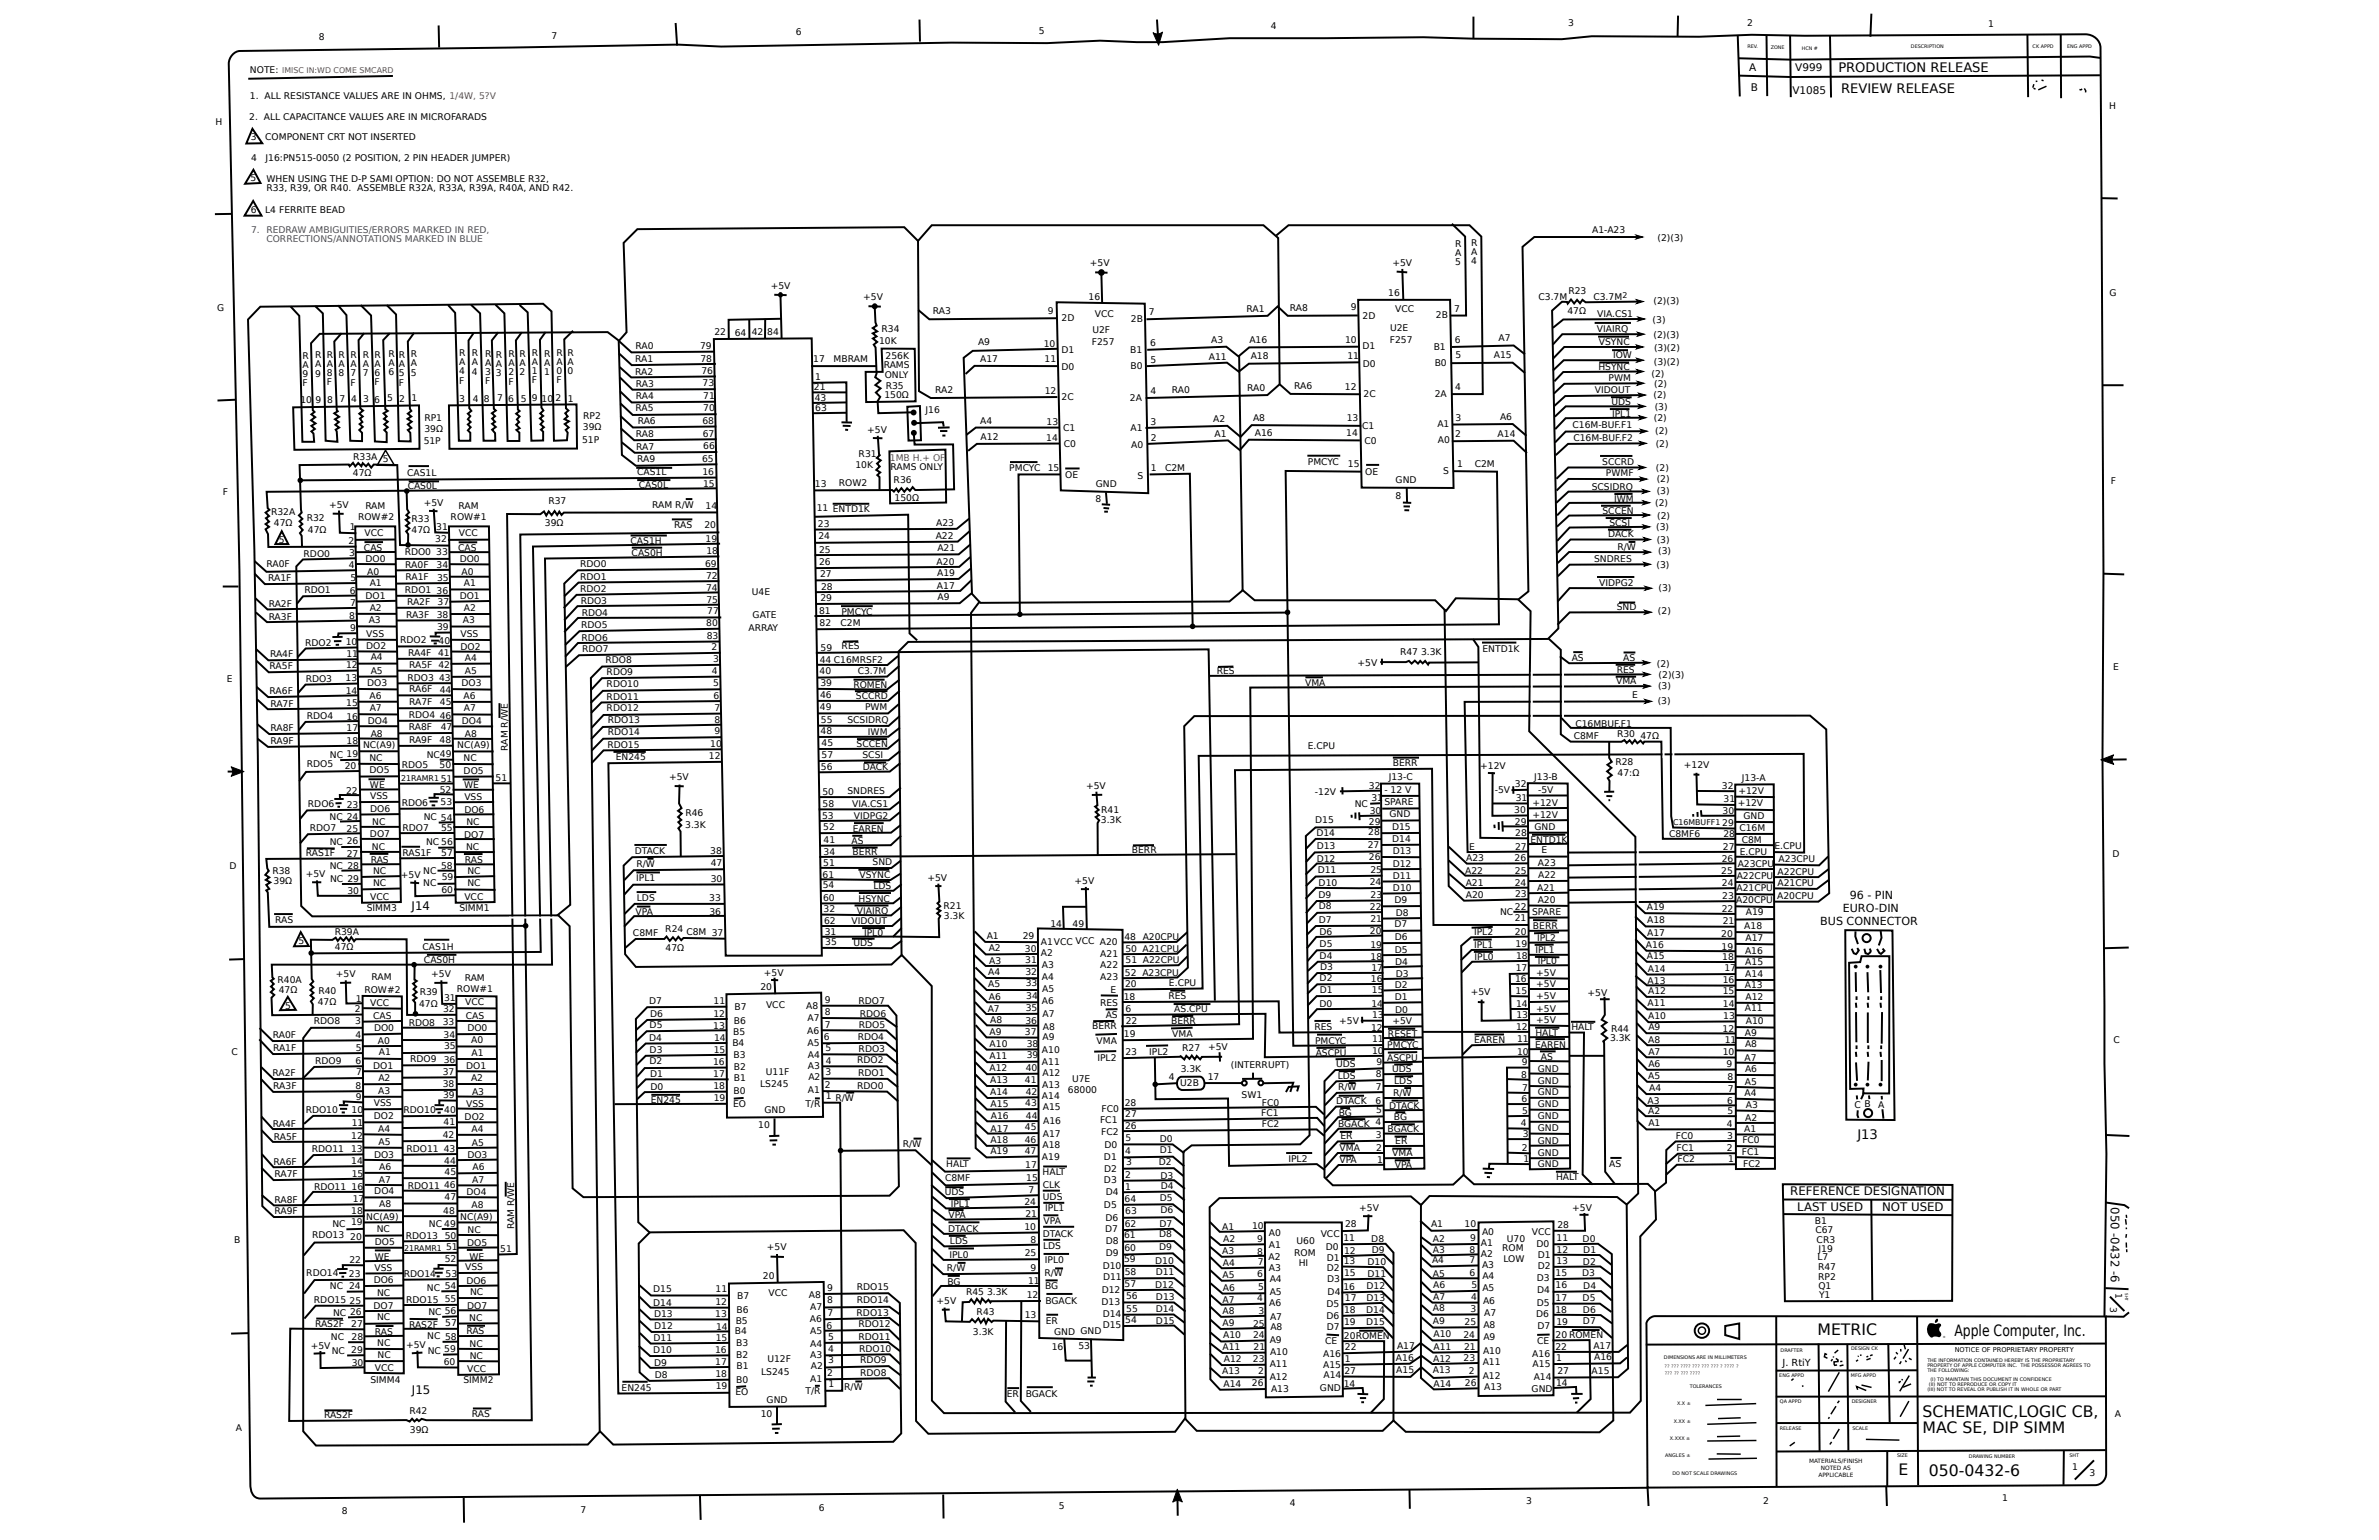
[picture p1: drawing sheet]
<svg xmlns="http://www.w3.org/2000/svg" width="432mm" height="279mm" viewBox="0 0 432 279" stroke-linecap="round" stroke-linejoin="round" font-family="sans-serif">
<defs><g id="words">
<g font-size="2.8">
<text x="329.9" y="242.3">METRIC</text>
<text x="354.7" y="242.4">Apple Computer, Inc.</text>
<text x="349" y="257.1">SCHEMATIC,LOGIC CB,</text>
<text x="349" y="260">MAC SE, DIP SIMM</text>
<text x="344.6" y="267.7">E</text>
<text x="350.1" y="267.8">050-0432-6</text>
</g>
<g font-size="2.4">
<text x="333.7" y="13">PRODUCTION RELEASE</text>
<text x="334.2" y="16.9">REVIEW RELEASE</text>
<text x="337.1" y="206.7">J13</text>
</g>
<g font-size="2.1">
<text x="74.7" y="165">J14</text>
<text x="324.9" y="216.8">REFERENCE DESIGNATION</text>
<text x="326.2" y="219.7">LAST USED</text>
<text x="341.6" y="219.7">NOT USED</text>
<text x="383.2" y="219" transform="rotate(90 383.2 219)">050 -0432 -6</text>
<text x="74.8" y="252.8">J15</text>
</g>
<g font-size="2">
<text x="330.4" y="167.8">BUS CONNECTOR</text>
<text x="334.5" y="165.5">EURO-DIN</text>
<text x="335.7" y="163.2">96 - PIN</text>
</g>
<g font-size="1.9">
<text x="317.5" y="12.9">A</text>
<text x="317.8" y="16.6">B</text>
<text x="325.3" y="17">V1085</text>
<text x="325.8" y="12.9">V999</text>
</g>
<text font-size="1.8" x="323.6" y="247.9">J. RtiY</text>
<g font-size="1.7">
<text x="230.7" y="5.2">4</text>
<text x="284.6" y="4.8">3</text>
<text x="317.1" y="4.8">2</text>
<text x="360.9" y="4.9">1</text>
<text x="57.9" y="7.3">8</text>
<text x="100.1" y="7.1">7</text>
<text x="144.4" y="6.4">6</text>
<text x="188.5" y="6.1">5</text>
<text x="45.4" y="17.9">1. ALL RESISTANCE VALUES ARE IN OHMS, 1/4W, 5?V</text>
<text x="45.4" y="13.2">NOTE:</text>
<text x="39.1" y="22.7">H</text>
<text x="45.2" y="21.8">2. ALL CAPACITANCE VALUES ARE IN MICROFARADS</text>
<text x="382.8" y="19.8">H</text>
<text x="45.5" y="25.4">3</text>
<text x="45.6" y="29.2">4</text>
<text x="48.1" y="25.4">COMPONENT CRT NOT INSERTED</text>
<text x="48.2" y="29.2">J16:PN515-0050 (2 POSITION, 2 PIN HEADER JUMPER)</text>
<text x="45.5" y="32.8">5</text>
<text x="48.4" y="33">WHEN USING THE D-P SAMI OPTION: DO NOT ASSEMBLE R32,</text>
<text x="48.4" y="34.6">R33, R39, OR R40. ASSEMBLE R32A, R33A, R39A, R40A, AND R42.</text>
<text x="45.5" y="38.7">6</text>
<text x="48.1" y="38.7">L4 FERRITE BEAD</text>
<text x="264.1" y="44.8">R</text>
<text x="264.1" y="46.4">A</text>
<text x="267" y="44.6">R</text>
<text x="267" y="46.2">A</text>
<text x="267" y="47.9">4</text>
<text x="289" y="42.3">A1-A23</text>
<text x="300.9" y="43.7">(2)(3)</text>
<text x="139.9" y="52.5">+5V</text>
<text x="197.8" y="48.3">+5V</text>
<text x="252" y="53.7">16</text>
<text x="252.7" y="48.3">+5V</text>
<text x="264.1" y="48.1">5</text>
<text x="284.7" y="53.4">R23</text>
<text x="382.9" y="53.6">G</text>
<text x="39.4" y="56.4">G</text>
<text x="156.7" y="54.4">+5V</text>
<text x="169.3" y="57">RA3</text>
<text x="190.2" y="57">9</text>
<text x="192.7" y="58.3">2D</text>
<text x="197.6" y="54.4">16</text>
<text x="198.7" y="57.4">VCC</text>
<text x="205.3" y="58.4">2B</text>
<text x="208.5" y="57.2">7</text>
<text x="226.2" y="56.6">RA1</text>
<text x="234.1" y="56.5">RA8</text>
<text x="245.2" y="56.3">9</text>
<text x="247.3" y="57.9">2D</text>
<text x="253.2" y="56.7">VCC</text>
<text x="260.6" y="57.7">2B</text>
<text x="264" y="56.5">7</text>
<text x="279.2" y="54.4">C3.7M</text>
<text x="284.5" y="57">47Ω</text>
<text x="289.2" y="54.4">C3.7M</text>
<text x="289.9" y="57.5">VIA.CS1</text>
<text x="300" y="58.6">(3)</text>
<text x="300.1" y="55.2">(2)(3)</text>
<text x="54.9" y="65.1">R R R R R R R</text>
<text x="70.5" y="64.8">R R R</text>
<text x="83.4" y="64.6">R R</text>
<text x="88.1" y="64.8">R R R R R R R R</text>
<text x="115.3" y="65.8">RA1</text>
<text x="115.4" y="63.3">RA0</text>
<text x="127.1" y="63.4">79</text>
<text x="127.1" y="65.7">78</text>
<text x="129.7" y="60.7">22</text>
<text x="133.3" y="61">64</text>
<text x="136.4" y="60.8">42</text>
<text x="139.3" y="60.8">84</text>
<text x="147.6" y="65.7">17</text>
<text x="151.3" y="65.7">MBRAM</text>
<text x="159.5" y="62.4">10K</text>
<text x="160" y="60.2">R34</text>
<text x="160.7" y="65.1">256K</text>
<text x="177.5" y="62.7">A9</text>
<text x="177.9" y="65.7">A17</text>
<text x="189.4" y="62.9">10</text>
<text x="189.6" y="65.8">11</text>
<text x="192.7" y="64">D1</text>
<text x="198.2" y="62.6">F257</text>
<text x="198.3" y="60.5">U2F</text>
<text x="205.1" y="64.1">B1</text>
<text x="208.7" y="62.8">6</text>
<text x="208.8" y="65.8">5</text>
<text x="219.4" y="65.3">A11</text>
<text x="219.8" y="62.2">A3</text>
<text x="226.8" y="62.2">A16</text>
<text x="227" y="65.2">A18</text>
<text x="244.1" y="62.2">10</text>
<text x="244.6" y="65.1">11</text>
<text x="247.3" y="63.3">D1</text>
<text x="252.3" y="62.2">F257</text>
<text x="252.3" y="60.1">U2E</text>
<text x="260.2" y="63.5">B1</text>
<text x="264.1" y="62.3">6</text>
<text x="264.2" y="65">5</text>
<text x="271.1" y="64.9">A15</text>
<text x="272" y="62">A7</text>
<text x="289.8" y="60.2">VIAIRQ</text>
<text x="290.2" y="62.6">VSYNC</text>
<text x="292.8" y="64.9">IOW</text>
<text x="300.1" y="61.3">(2)(3)</text>
<text x="300.2" y="63.6">(3)(2)</text>
<text x="54.9" y="66.8">A A A A A A A</text>
<text x="54.9" y="68.4">9</text>
<text x="54.9" y="70.1">F</text>
<text x="57.2" y="68.3">9</text>
<text x="59.3" y="68.3">8</text>
<text x="59.3" y="69.9">F</text>
<text x="61.5" y="68.2">8</text>
<text x="63.6" y="68.3">7</text>
<text x="63.6" y="70">F</text>
<text x="65.9" y="68.2">7</text>
<text x="67.9" y="68.2">6</text>
<text x="67.9" y="69.9">F</text>
<text x="70.5" y="66.5">A A A</text>
<text x="70.5" y="68.1">6</text>
<text x="72.4" y="68.3">5</text>
<text x="72.4" y="70">F</text>
<text x="74.6" y="68.1">5</text>
<text x="83.4" y="66.3">A A</text>
<text x="83.4" y="67.9">4</text>
<text x="83.4" y="69.6">F</text>
<text x="85.6" y="68">4</text>
<text x="88.1" y="66.4">A A A A A A A A</text>
<text x="88.1" y="68.1">3</text>
<text x="88.1" y="69.7">F</text>
<text x="90" y="68.3">3</text>
<text x="92.3" y="68.1">2</text>
<text x="92.3" y="69.8">F</text>
<text x="94.3" y="68">2</text>
<text x="96.5" y="67.9">1</text>
<text x="96.5" y="69.6">F</text>
<text x="98.8" y="68.1">1</text>
<text x="101" y="67.8">0</text>
<text x="101" y="69.5">F</text>
<text x="103" y="67.9">0</text>
<text x="115.3" y="68">RA2</text>
<text x="115.4" y="70.2">RA3</text>
<text x="127.3" y="67.9">76</text>
<text x="127.5" y="70.1">73</text>
<text x="147.7" y="70.8">21</text>
<text x="148" y="69">1</text>
<text x="160.4" y="66.8">RAMS</text>
<text x="160.6" y="68.6">ONLY</text>
<text x="160.8" y="70.6">R35</text>
<text x="169.7" y="71.3">RA2</text>
<text x="189.6" y="71.5">12</text>
<text x="192.7" y="67.1">D0</text>
<text x="205.2" y="67">B0</text>
<text x="208.8" y="71.5">4</text>
<text x="212.7" y="71.3">RA0</text>
<text x="226.4" y="71">RA0</text>
<text x="234.9" y="70.6">RA6</text>
<text x="244.1" y="70.8">12</text>
<text x="247.4" y="66.6">D0</text>
<text x="260.4" y="66.3">B0</text>
<text x="264.1" y="70.8">4</text>
<text x="289.5" y="71.2">VIDOUT</text>
<text x="290.1" y="67.2">HSYNC</text>
<text x="292" y="69.2">PWM</text>
<text x="299.8" y="68.4">(2)</text>
<text x="300.2" y="66.2">(3)(2)</text>
<text x="300.3" y="70.2">(2)</text>
<text x="54.5" y="73.2">10</text>
<text x="57.2" y="73.1">9</text>
<text x="59.4" y="73.1">8</text>
<text x="61.6" y="72.9">7</text>
<text x="63.8" y="73">4</text>
<text x="65.9" y="73">3</text>
<text x="67.9" y="73.1">6</text>
<text x="70.2" y="72.8">5</text>
<text x="72.5" y="72.9">2</text>
<text x="74.7" y="72.8">1</text>
<text x="77" y="76.3">RP1</text>
<text x="83.3" y="72.9">3</text>
<text x="85.8" y="72.9">4</text>
<text x="87.8" y="73">8</text>
<text x="90.2" y="72.8">7</text>
<text x="92.3" y="72.9">6</text>
<text x="94.6" y="72.9">5</text>
<text x="96.5" y="72.8">9</text>
<text x="98.3" y="73">10</text>
<text x="100.9" y="72.8">2</text>
<text x="103.1" y="72.9">1</text>
<text x="105.8" y="76.1">RP2</text>
<text x="115.4" y="74.5">RA5</text>
<text x="115.4" y="72.4">RA4</text>
<text x="115.7" y="77">RA6</text>
<text x="127.5" y="77">68</text>
<text x="127.6" y="72.3">71</text>
<text x="127.6" y="74.6">70</text>
<text x="147.9" y="72.7">43</text>
<text x="148" y="74.6">63</text>
<text x="160.5" y="72.2">150Ω</text>
<text x="168" y="75">J16</text>
<text x="177.9" y="76.9">A4</text>
<text x="190" y="77.1">13</text>
<text x="192.7" y="72.7">2C</text>
<text x="205.1" y="72.8">2A</text>
<text x="208.8" y="77.1">3</text>
<text x="220.2" y="76.5">A2</text>
<text x="227.4" y="76.3">A8</text>
<text x="244.4" y="76.4">13</text>
<text x="247.2" y="77.8">C1</text>
<text x="247.5" y="72.1">2C</text>
<text x="260.4" y="72.1">2A</text>
<text x="260.9" y="77.5">A1</text>
<text x="264.2" y="76.3">3</text>
<text x="272.3" y="76.3">A6</text>
<text x="285.4" y="77.7">C16M-BUF.F1</text>
<text x="292.5" y="73.5">UDS</text>
<text x="292.6" y="75.6">IPL1</text>
<text x="300.1" y="72.3">(2)</text>
<text x="300.2" y="76.4">(2)</text>
<text x="300.3" y="74.4">(3)</text>
<text x="64.1" y="83.4">R33A</text>
<text x="69.5" y="83.9">5</text>
<text x="76.9" y="80.5">51P</text>
<text x="77" y="78.3">39Ω</text>
<text x="105.7" y="80.3">51P</text>
<text x="105.8" y="78.1">39Ω</text>
<text x="115.4" y="79.4">RA8</text>
<text x="115.5" y="81.6">RA7</text>
<text x="115.6" y="83.8">RA9</text>
<text x="127.4" y="83.7">65</text>
<text x="127.6" y="79.2">67</text>
<text x="127.6" y="81.5">66</text>
<text x="155.8" y="82.9">R31</text>
<text x="157.4" y="78.6">+5V</text>
<text x="178" y="79.9">A12</text>
<text x="189.9" y="80">14</text>
<text x="193" y="78.2">C1</text>
<text x="193.1" y="81.1">C0</text>
<text x="205.2" y="78.2">A1</text>
<text x="205.3" y="81.3">A0</text>
<text x="208.9" y="80">2</text>
<text x="220.5" y="79.2">A1</text>
<text x="227.7" y="79.1">A16</text>
<text x="244.3" y="79.1">14</text>
<text x="247.7" y="80.6">C0</text>
<text x="261" y="80.4">A0</text>
<text x="264.1" y="79.3">2</text>
<text x="271.8" y="79.3">A14</text>
<text x="285.6" y="80">C16M-BUF.F2</text>
<text x="300.4" y="78.8">(2)</text>
<text x="300.5" y="81.1">(2)</text>
<text x="40.4" y="89.9">F</text>
<text x="64" y="86.4">47Ω</text>
<text x="73.9" y="86.3">CAS1L</text>
<text x="74" y="88.8">CAS0L</text>
<text x="115.6" y="86.2">CAS1L</text>
<text x="116" y="88.5">CAS0L</text>
<text x="127.5" y="86.2">16</text>
<text x="127.6" y="88.3">15</text>
<text x="147.9" y="88.4">13</text>
<text x="152.2" y="88.2">ROW2</text>
<text x="155.3" y="84.9">10K</text>
<text x="161.6" y="85.2">RAMS ONLY</text>
<text x="162.2" y="87.6">R36</text>
<text x="183.2" y="85.4">PMCYC</text>
<text x="190.2" y="85.4">15</text>
<text x="193.3" y="86.8">OE</text>
<text x="198.9" y="88.4">GND</text>
<text x="206.5" y="86.8">S</text>
<text x="208.9" y="85.5">1</text>
<text x="211.5" y="85.4">C2M</text>
<text x="237.4" y="84.4">PMCYC</text>
<text x="244.7" y="84.7">15</text>
<text x="247.8" y="86.2">OE</text>
<text x="253.3" y="87.7">GND</text>
<text x="261.9" y="86">S</text>
<text x="264.5" y="84.8">1</text>
<text x="267.7" y="84.8">C2M</text>
<text x="288.9" y="88.8">SCSIDRQ</text>
<text x="290.8" y="84.3">SCCRD</text>
<text x="291.5" y="86.4">PWMF</text>
<text x="300.6" y="85.4">(2)</text>
<text x="300.7" y="87.5">(2)</text>
<text x="300.7" y="89.7">(3)</text>
<text x="383.1" y="87.8">F</text>
<text x="49.2" y="93.5">R32A</text>
<text x="49.7" y="95.5">47Ω</text>
<text x="55.7" y="94.5">R32</text>
<text x="59.7" y="92.1">+5V</text>
<text x="65" y="94.3">ROW#2</text>
<text x="66.3" y="92.4">RAM</text>
<text x="74.7" y="94.8">R33</text>
<text x="76.9" y="91.8">+5V</text>
<text x="81.8" y="94.4">ROW#1</text>
<text x="83.2" y="92.4">RAM</text>
<text x="98.9" y="95.5">39Ω</text>
<text x="99.5" y="91.5">R37</text>
<text x="118.4" y="92.2">RAM R/W</text>
<text x="122.4" y="95.8">RAS</text>
<text x="127.9" y="95.8">20</text>
<text x="128.1" y="92.3">14</text>
<text x="148.2" y="92.8">11 ENTD1K</text>
<text x="148.5" y="95.6">23</text>
<text x="162.4" y="90.9">150Ω</text>
<text x="169.9" y="95.5">A23</text>
<text x="198.8" y="91">8</text>
<text x="253.3" y="90.5">8</text>
<text x="290.9" y="93.2">SCCEN</text>
<text x="292.1" y="95.4">SCSI</text>
<text x="293" y="91">IWM</text>
<text x="300.4" y="91.7">(2)</text>
<text x="300.8" y="94.1">(2)</text>
<text x="50.6" y="98.5">5</text>
<text x="55.1" y="101">RDO0</text>
<text x="55.9" y="96.7">47Ω</text>
<text x="63.3" y="98.7">2</text>
<text x="63.4" y="100.9">3</text>
<text x="63.5" y="96.2">1</text>
<text x="66.1" y="99.9">CAS</text>
<text x="66.2" y="97.3">VCC</text>
<text x="66.3" y="102">DO0</text>
<text x="73.4" y="100.8">RDO0</text>
<text x="74.7" y="96.6">47Ω 31</text>
<text x="79" y="98.4">32</text>
<text x="79.2" y="100.7">33</text>
<text x="83.2" y="99.9">CAS</text>
<text x="83.3" y="97.3">VCC</text>
<text x="114.5" y="98.7">CAS1H</text>
<text x="114.6" y="100.8">CAS0H</text>
<text x="128.1" y="98.3">19</text>
<text x="128.2" y="100.5">18</text>
<text x="148.5" y="97.8">24</text>
<text x="148.7" y="100.3">25</text>
<text x="169.8" y="97.8">A22</text>
<text x="170.1" y="100">A21</text>
<text x="289.3" y="101.9">SNDRES</text>
<text x="291.9" y="97.5">DACK</text>
<text x="293.6" y="99.7">R/W</text>
<text x="300.6" y="96.1">(3)</text>
<text x="300.7" y="98.4">(3)</text>
<text x="301" y="100.6">(3)</text>
<text x="48.4" y="103">RA0F</text>
<text x="48.7" y="105.4">RA1F</text>
<text x="55.2" y="107.6">RDO1</text>
<text x="63.3" y="103.1">4</text>
<text x="63.5" y="107.7">6</text>
<text x="63.6" y="105.4">5</text>
<text x="66.7" y="104.2">A0</text>
<text x="67.1" y="106.3">A1</text>
<text x="73.5" y="107.6">RDO1</text>
<text x="73.6" y="103">RA0F</text>
<text x="73.6" y="105.1">RA1F</text>
<text x="79.2" y="103">34</text>
<text x="79.2" y="107.7">36</text>
<text x="79.3" y="105.4">35</text>
<text x="83.4" y="102">DO0</text>
<text x="83.8" y="104.3">A0</text>
<text x="84.2" y="106.4">A1</text>
<text x="105.3" y="102.9">RDO0</text>
<text x="105.3" y="105.2">RDO1</text>
<text x="105.3" y="107.3">RDO2</text>
<text x="128" y="102.8">69</text>
<text x="128.2" y="105">72</text>
<text x="128.2" y="107.2">74</text>
<text x="148.7" y="102.6">26</text>
<text x="148.9" y="104.8">27</text>
<text x="149" y="107">28</text>
<text x="170" y="102.4">A20</text>
<text x="170.1" y="106.8">A17</text>
<text x="170.1" y="104.5">A19</text>
<text x="290.3" y="106.3">VIDPG2</text>
<text x="300.7" y="103">(3)</text>
<text x="301" y="107.3">(3)</text>
<text x="48.8" y="112.4">RA3F</text>
<text x="48.8" y="110.2">RA2F</text>
<text x="63.4" y="112.2">8</text>
<text x="63.6" y="109.9">7</text>
<text x="66.3" y="108.7">DO1</text>
<text x="66.9" y="113">A3</text>
<text x="67.1" y="110.8">A2</text>
<text x="73.7" y="112.1">RA3F</text>
<text x="73.9" y="109.8">RA2F</text>
<text x="79.3" y="112.2">38</text>
<text x="79.4" y="109.8">37</text>
<text x="83.4" y="108.7">DO1</text>
<text x="84" y="113">A3</text>
<text x="84.2" y="110.8">A2</text>
<text x="105.4" y="109.6">RDO3</text>
<text x="105.5" y="114">RDO5</text>
<text x="105.6" y="111.8">RDO4</text>
<text x="128.2" y="113.6">80</text>
<text x="128.2" y="109.3">75</text>
<text x="128.4" y="111.4">77</text>
<text x="136.5" y="108">U4E</text>
<text x="136.6" y="112.1">GATE</text>
<text x="148.7" y="111.4">81</text>
<text x="148.8" y="113.6">82</text>
<text x="148.9" y="109">29</text>
<text x="152.6" y="113.6">C2M</text>
<text x="152.7" y="111.5">PMCYC</text>
<text x="170.1" y="108.9">A9</text>
<text x="293.5" y="110.7">SND</text>
<text x="300.9" y="111.4">(2)</text>
<text x="49" y="119.2">RA4F</text>
<text x="55.4" y="117.2">RDO2</text>
<text x="62.8" y="117">10</text>
<text x="62.9" y="119.2">11</text>
<text x="63.5" y="114.6">9</text>
<text x="66.5" y="117.8">DO2</text>
<text x="66.5" y="115.6">VSS</text>
<text x="67.3" y="119.8">A4</text>
<text x="72.6" y="116.6">RDO2</text>
<text x="74.1" y="119.1">RA4F</text>
<text x="79.3" y="114.3">39</text>
<text x="79.5" y="119.1">41</text>
<text x="79.6" y="116.8">40</text>
<text x="83.6" y="117.9">DO2</text>
<text x="83.6" y="115.6">VSS</text>
<text x="84.4" y="119.9">A4</text>
<text x="105.5" y="116.2">RDO6</text>
<text x="105.7" y="118.3">RDO7</text>
<text x="128.3" y="115.9">83</text>
<text x="129.2" y="118">2</text>
<text x="135.9" y="114.5">ARRAY</text>
<text x="148.9" y="118.1">59</text>
<text x="152.8" y="117.8">RES</text>
<text x="254.1" y="118.9">R47 3.3K</text>
<text x="269.1" y="118.3">ENTD1K</text>
<text x="285.3" y="119.9">AS</text>
<text x="294.6" y="120">AS</text>
<text x="41.1" y="123.8">E</text>
<text x="48.9" y="126">RA6F</text>
<text x="48.9" y="121.4">RA5F</text>
<text x="55.5" y="123.7">RDO3</text>
<text x="62.7" y="123.6">13</text>
<text x="62.8" y="125.8">14</text>
<text x="62.8" y="121.2">12</text>
<text x="66.7" y="124.4">DO3</text>
<text x="67.3" y="122.3">A5</text>
<text x="74" y="123.5">RDO3</text>
<text x="74.3" y="125.6">RA6F</text>
<text x="74.3" y="121.3">RA5F 42</text>
<text x="79.7" y="123.5">43</text>
<text x="79.8" y="125.7">44</text>
<text x="83.8" y="124.4">DO3</text>
<text x="84.4" y="122.4">A5</text>
<text x="109.9" y="120.3">RDO8</text>
<text x="110.1" y="124.7">RDO10</text>
<text x="110.1" y="122.5">RDO9</text>
<text x="129.2" y="122.3">4</text>
<text x="129.4" y="120.1">3</text>
<text x="129.4" y="124.5">5</text>
<text x="148.8" y="122.2">40</text>
<text x="148.8" y="120.2">44 C16MRSF2</text>
<text x="148.9" y="124.5">39</text>
<text x="154.9" y="124.8">ROMEN</text>
<text x="155.7" y="122.3">C3.7M</text>
<text x="220.8" y="122.3">RES</text>
<text x="236.9" y="124.4">VMA</text>
<text x="246.4" y="120.8">+5V</text>
<text x="293.3" y="124.2">VMA</text>
<text x="293.5" y="122.1">RES</text>
<text x="300.7" y="121">(2)</text>
<text x="301" y="125.1">(3)</text>
<text x="301" y="123">(2)(3)</text>
<text x="383.5" y="121.5">E</text>
<text x="49.1" y="128.2">RA7F</text>
<text x="55.7" y="130.5">RDO4</text>
<text x="62.8" y="128.2">15</text>
<text x="62.9" y="130.6">16</text>
<text x="66.7" y="131.3">DO4</text>
<text x="67.1" y="126.8">A6</text>
<text x="67.1" y="129">A7</text>
<text x="74.2" y="130.3">RDO4</text>
<text x="74.3" y="128">RA7F</text>
<text x="79.8" y="130.4">46</text>
<text x="79.9" y="128">45</text>
<text x="83.8" y="131.3">DO4</text>
<text x="84.2" y="126.9">A6</text>
<text x="84.2" y="129">A7</text>
<text x="110.1" y="129">RDO12</text>
<text x="110.1" y="126.9">RDO11</text>
<text x="110.3" y="131.1">RDO13</text>
<text x="129.5" y="126.8">6</text>
<text x="129.7" y="129">7</text>
<text x="129.7" y="131.2">8</text>
<text x="148.8" y="128.9">49</text>
<text x="148.9" y="126.7">46</text>
<text x="149" y="131.1">55</text>
<text x="153.8" y="131.2">SCSIDRQ</text>
<text x="155.3" y="126.8">SCCRD</text>
<text x="157" y="128.9">PWM</text>
<text x="285.9" y="131.8">C16MBUF.F1</text>
<text x="296.3" y="126.7">E</text>
<text x="300.9" y="127.8">(3)</text>
<text x="49.1" y="134.9">RA9F</text>
<text x="49.1" y="132.7">RA8F</text>
<text x="59.9" y="137.4">NC 19</text>
<text x="62.9" y="132.6">17</text>
<text x="62.9" y="134.9">18</text>
<text x="65.9" y="135.8">NC(A9)</text>
<text x="67.3" y="133.6">A8</text>
<text x="74.2" y="132.5">RA8F</text>
<text x="74.3" y="134.8">RA9F</text>
<text x="77.5" y="137.6">NC49</text>
<text x="79.8" y="134.9">48</text>
<text x="80" y="132.5">47</text>
<text x="83" y="135.8">NC(A9)</text>
<text x="84.4" y="133.7">A8</text>
<text x="92.2" y="136.2" transform="rotate(-90 92.2 136.2)">RAM R/WE</text>
<text x="110.2" y="135.6">RDO15</text>
<text x="110.3" y="133.4">RDO14</text>
<text x="111.8" y="137.9">EN245</text>
<text x="128.7" y="137.7">12</text>
<text x="128.9" y="135.5">10</text>
<text x="129.7" y="133.2">9</text>
<text x="148.9" y="133.2">48</text>
<text x="149.1" y="137.4">57</text>
<text x="149.1" y="135.4">45</text>
<text x="155.5" y="135.5">SCCEN</text>
<text x="156.6" y="137.5">SCSI</text>
<text x="157.5" y="133.4">IWM</text>
<text x="237.4" y="135.9">E.CPU</text>
<text x="285.6" y="134.1">C8MF</text>
<text x="293.5" y="133.8">R30</text>
<text x="297.8" y="134">47Ω</text>
<text x="55.7" y="139.2">RDO5</text>
<text x="62.6" y="139.6">20</text>
<text x="62.8" y="144">22</text>
<text x="67.1" y="138">NC</text>
<text x="67.1" y="140.3">DO5</text>
<text x="67.1" y="142.9">WE</text>
<text x="72.9" y="139.3">RDO5</text>
<text x="79.8" y="139.4">50</text>
<text x="79.8" y="143.9">52</text>
<text x="80" y="141.8">51</text>
<text x="84.2" y="138.1">NC</text>
<text x="84.2" y="140.3">DO5</text>
<text x="84.2" y="143">WE</text>
<text x="89.9" y="141.8">51</text>
<text x="121.4" y="141.6">+5V</text>
<text x="149" y="139.7">56</text>
<text x="156.6" y="139.8">DACK</text>
<text x="197.1" y="143.1">+5V</text>
<text x="248.5" y="143.2">32</text>
<text x="251.3" y="143.9">- 12 V</text>
<text x="252.1" y="141.5">J13-C</text>
<text x="252.8" y="139">BERR</text>
<text x="268.7" y="139.5">+12V</text>
<text x="271.3" y="143.9">-5V</text>
<text x="275" y="142.8">32</text>
<text x="278.5" y="141.5">J13-B</text>
<text x="279.2" y="143.9">-5V</text>
<text x="293.2" y="138.8">R28</text>
<text x="293.6" y="140.8">47:Ω</text>
<text x="305.6" y="139.4">+12V</text>
<text x="312.5" y="143.2">32</text>
<text x="315.5" y="144">+12V</text>
<text x="316.2" y="141.7">J13-A</text>
<text x="55.9" y="146.5">RDO6</text>
<text x="59.8" y="148.7">NC 24</text>
<text x="62.9" y="146.5">23</text>
<text x="67.2" y="145">VSS</text>
<text x="67.2" y="147.4">DO6</text>
<text x="67.5" y="149.6">NC</text>
<text x="72.9" y="146.2">RDO6</text>
<text x="76.9" y="148.8">NC 54</text>
<text x="80" y="146">53</text>
<text x="84.3" y="145.1">VSS</text>
<text x="84.3" y="147.4">DO6</text>
<text x="84.6" y="149.6">NC</text>
<text x="124.4" y="148">R46</text>
<text x="149.2" y="148.5">53</text>
<text x="149.3" y="144.2">50</text>
<text x="149.3" y="146.4">58</text>
<text x="153.8" y="144.1">SNDRES</text>
<text x="154.7" y="146.4">VIA.CS1</text>
<text x="155" y="148.5">VIDPG2</text>
<text x="199.8" y="149.3">3.3K</text>
<text x="199.9" y="147.5">R41</text>
<text x="238.7" y="144.3">-12V</text>
<text x="238.7" y="149.4">D15</text>
<text x="245.9" y="146.4">NC</text>
<text x="248.5" y="149.6">29</text>
<text x="248.6" y="147.6">30</text>
<text x="248.9" y="145.3">31</text>
<text x="251.3" y="146.1">SPARE</text>
<text x="252.2" y="148.3">GND</text>
<text x="274.8" y="147.6">30</text>
<text x="275" y="149.6">29</text>
<text x="275.1" y="145.3">31</text>
<text x="278.2" y="148.4">+12V</text>
<text x="278.2" y="146.2">+12V</text>
<text x="312.6" y="149.8">29</text>
<text x="312.7" y="147.7">30</text>
<text x="312.9" y="145.5">31</text>
<text x="315.4" y="146.3">+12V</text>
<text x="316.5" y="148.6">GND</text>
<text x="55.5" y="155.3">RAS1F</text>
<text x="56.2" y="150.8">RDO7</text>
<text x="59.9" y="153.2">NC 26</text>
<text x="62.9" y="150.9">25</text>
<text x="62.9" y="155.4">27</text>
<text x="67.1" y="151.9">DO7</text>
<text x="67.5" y="154.2">NC</text>
<text x="73" y="155.3">RAS1F</text>
<text x="73.1" y="150.8">RDO7</text>
<text x="77.3" y="153.3">NC 56</text>
<text x="80.1" y="150.8">55</text>
<text x="80.1" y="155.3">57</text>
<text x="84.2" y="152">DO7</text>
<text x="84.6" y="154.2">NC</text>
<text x="115.2" y="154.9">DTACK</text>
<text x="124.4" y="150.2">3.3K</text>
<text x="128.9" y="154.9">38</text>
<text x="149.4" y="150.6">52</text>
<text x="149.5" y="152.9">41</text>
<text x="149.5" y="155">34</text>
<text x="154.6" y="153.2">AS</text>
<text x="154.8" y="155.2">BERR</text>
<text x="154.8" y="150.9">EAREN</text>
<text x="205.5" y="154.8">BERR</text>
<text x="238.9" y="151.7">D14</text>
<text x="239" y="154.1">D13</text>
<text x="248.2" y="153.9">27</text>
<text x="248.3" y="151.5">28</text>
<text x="252.7" y="150.6">D15</text>
<text x="252.7" y="152.8">D14</text>
<text x="252.8" y="155">D13</text>
<text x="266.7" y="154.2">E</text>
<text x="275" y="154.2">27</text>
<text x="275" y="151.6">28</text>
<text x="277.8" y="152.9">ENTD1K</text>
<text x="278.5" y="150.5">GND</text>
<text x="279.8" y="154.8">E</text>
<text x="302.9" y="151.9">C8MF6</text>
<text x="312.7" y="154.2">27</text>
<text x="312.8" y="151.9">28</text>
<text x="315.7" y="150.9">C16M</text>
<text x="315.8" y="155.1">E.CPU</text>
<text x="316.1" y="152.9">C8M</text>
<text x="322.1" y="154.1">E.CPU</text>
<text x="383.4" y="155.5">D</text>
<text x="41.7" y="157.7">D</text>
<text x="49.4" y="158.6">R38</text>
<text x="49.7" y="160.4">39Ω</text>
<text x="55.5" y="159.1">+5V</text>
<text x="59.9" y="157.7">NC 28</text>
<text x="59.9" y="160">NC 29</text>
<text x="67.3" y="156.6">RAS</text>
<text x="67.7" y="158.5">NC</text>
<text x="67.7" y="160.7">NC</text>
<text x="72.8" y="159.3">+5V</text>
<text x="76.8" y="160.8">NC</text>
<text x="76.8" y="158.5">NC</text>
<text x="80.1" y="157.6">58</text>
<text x="80.2" y="159.7">59</text>
<text x="84.4" y="156.6">RAS</text>
<text x="84.8" y="158.6">NC</text>
<text x="84.8" y="160.7">NC</text>
<text x="115.5" y="159.9">IPL1</text>
<text x="115.5" y="157.3">R/W</text>
<text x="129" y="159.9">30</text>
<text x="129" y="157.2">47</text>
<text x="149.3" y="159.2">61</text>
<text x="149.3" y="161.1">54</text>
<text x="149.4" y="157.1">51</text>
<text x="156" y="159.4">VSYNC</text>
<text x="158.4" y="157">SND</text>
<text x="158.5" y="161.4">LDS</text>
<text x="168.3" y="159.8">+5V</text>
<text x="195" y="160.4">+5V</text>
<text x="239" y="156.3">D12</text>
<text x="239.2" y="158.5">D11</text>
<text x="239.3" y="160.7">D10</text>
<text x="248.5" y="156">26</text>
<text x="248.6" y="160.6">24</text>
<text x="248.7" y="158.3">25</text>
<text x="252.8" y="157.2">D12</text>
<text x="252.8" y="159.5">D11</text>
<text x="252.8" y="161.6">D10</text>
<text x="265.9" y="158.5">A22</text>
<text x="266" y="160.7">A21</text>
<text x="266.1" y="156.2">A23</text>
<text x="274.9" y="156.2">26</text>
<text x="274.9" y="160.7">24</text>
<text x="275" y="158.5">25</text>
<text x="279" y="161.6">A21</text>
<text x="279.2" y="157.1">A23</text>
<text x="279.2" y="159.3">A22</text>
<text x="312.4" y="158.5">25</text>
<text x="312.5" y="156.3">26</text>
<text x="312.5" y="160.7">24</text>
<text x="315.2" y="161.6">A21CPU</text>
<text x="315.2" y="159.5">A22CPU</text>
<text x="315.4" y="157.2">A23CPU</text>
<text x="322.6" y="160.8">A21CPU</text>
<text x="322.7" y="158.7">A22CPU</text>
<text x="322.8" y="156.5">A23CPU</text>
<text x="49.9" y="167.5">RAS</text>
<text x="63.1" y="162.2">30</text>
<text x="66.6" y="165.4">SIMM3</text>
<text x="67.2" y="163.3">VCC</text>
<text x="80.1" y="162">60</text>
<text x="83.4" y="165.4">SIMM1</text>
<text x="84.3" y="163.3">VCC</text>
<text x="115.4" y="166">VPA</text>
<text x="115.6" y="163.5">LDS</text>
<text x="128.7" y="163.5">33</text>
<text x="128.8" y="165.9">36</text>
<text x="149.4" y="163.4">60</text>
<text x="149.5" y="165.5">32</text>
<text x="149.6" y="167.7">62</text>
<text x="154.6" y="167.7">VIDOUT</text>
<text x="155.5" y="165.8">VIAIRQ</text>
<text x="155.8" y="163.6">HSYNC</text>
<text x="171.3" y="165">R21</text>
<text x="171.3" y="166.8">3.3K</text>
<text x="239.3" y="163">D9</text>
<text x="239.4" y="165">D8</text>
<text x="239.4" y="167.4">D7</text>
<text x="248.6" y="165.1">22</text>
<text x="248.7" y="167.2">21</text>
<text x="248.8" y="163">23</text>
<text x="253.1" y="163.8">D9</text>
<text x="253.3" y="166.1">D8</text>
<text x="266.1" y="163">A20</text>
<text x="272.3" y="166">NC</text>
<text x="274.9" y="167.2">21</text>
<text x="275" y="165.1">22</text>
<text x="275" y="162.8">23</text>
<text x="278.1" y="166.1">SPARE</text>
<text x="279.1" y="163.9">A20</text>
<text x="298.9" y="165.1">A19</text>
<text x="299" y="167.5">A18</text>
<text x="312.5" y="165.4">22</text>
<text x="312.6" y="163.2">23</text>
<text x="312.7" y="167.6">21</text>
<text x="315.1" y="163.9">A20CPU</text>
<text x="316.9" y="166.1">A19</text>
<text x="322.6" y="163.1">A20CPU</text>
<text x="54.2" y="171.3">5</text>
<text x="60.8" y="169.6">R39A</text>
<text x="60.8" y="172.3">47Ω</text>
<text x="76.7" y="172.4">CAS1H</text>
<text x="114.9" y="169.7">C8MF</text>
<text x="120.8" y="169.2">R24</text>
<text x="120.8" y="172.5">47Ω</text>
<text x="124.6" y="169.6">C8M 37</text>
<text x="149.7" y="169.6">31</text>
<text x="149.8" y="171.5">35</text>
<text x="154.9" y="171.7">UDS</text>
<text x="156.8" y="169.8">IPL0</text>
<text x="179.1" y="170.4">A1</text>
<text x="179.4" y="172.6">A2</text>
<text x="185.6" y="170.4">29</text>
<text x="186" y="172.7">30</text>
<text x="188.9" y="171.4">A1VCC VCC A20</text>
<text x="188.9" y="173.4">A2</text>
<text x="190.7" y="168.2">14</text>
<text x="194.7" y="168.1">49</text>
<text x="199.7" y="173.6">A21</text>
<text x="204.1" y="170.6">48</text>
<text x="204.3" y="172.7">50 A21CPU</text>
<text x="207.4" y="170.5">A20CPU</text>
<text x="239.5" y="169.6">D6</text>
<text x="239.5" y="171.9">D5</text>
<text x="248.6" y="169.5">20</text>
<text x="248.7" y="171.9">19</text>
<text x="253.1" y="168.2">D7</text>
<text x="253.1" y="170.6">D6</text>
<text x="253.2" y="172.8">D5</text>
<text x="267.5" y="169.6">IPL2</text>
<text x="267.5" y="171.9">IPL1</text>
<text x="275" y="169.6">20</text>
<text x="275.1" y="171.8">19</text>
<text x="278.2" y="168.5">BERR</text>
<text x="278.7" y="172.9">IPL1</text>
<text x="279" y="170.6">IPL2</text>
<text x="298.7" y="172">A16</text>
<text x="298.9" y="174">A15</text>
<text x="299" y="169.8">A17</text>
<text x="312.4" y="170">20</text>
<text x="312.5" y="172.3">19</text>
<text x="316.6" y="168.5">A18</text>
<text x="316.7" y="173">A16</text>
<text x="316.8" y="170.8">A17</text>
<text x="50.4" y="178.3">R40A</text>
<text x="61" y="177.3">+5V</text>
<text x="67.4" y="177.9">RAM</text>
<text x="77" y="174.7">CAS0H</text>
<text x="78.3" y="177.3">+5V</text>
<text x="82.9" y="179.9">ROW#1</text>
<text x="84.3" y="177.9">RAM</text>
<text x="138" y="179.7">20</text>
<text x="138.7" y="177.1">+5V</text>
<text x="179.4" y="176.9">A4</text>
<text x="179.4" y="179.1">A5</text>
<text x="179.5" y="174.9">A3</text>
<text x="186.1" y="174.8">31</text>
<text x="186.1" y="176.9">32</text>
<text x="186.2" y="178.9">33</text>
<text x="189.1" y="175.6">A3</text>
<text x="189.1" y="177.7">A4</text>
<text x="199.7" y="177.9">A23</text>
<text x="199.7" y="175.7">A22</text>
<text x="204.2" y="177">52 A23CPU</text>
<text x="204.2" y="179.2">20</text>
<text x="204.3" y="174.8">51 A22CPU</text>
<text x="212.2" y="178.9">E.CPU</text>
<text x="239.5" y="174">D4</text>
<text x="239.5" y="178">D2</text>
<text x="239.6" y="176.1">D3</text>
<text x="248.8" y="174.1">18</text>
<text x="248.8" y="178.2">16</text>
<text x="248.9" y="176.1">17</text>
<text x="253.1" y="179.2">D2</text>
<text x="253.2" y="175">D4</text>
<text x="253.4" y="177.2">D3</text>
<text x="267.6" y="174.1">IPL0</text>
<text x="275" y="178.2">16</text>
<text x="275.1" y="176.2">17</text>
<text x="275.2" y="174">18</text>
<text x="278.8" y="179.1">+5V</text>
<text x="278.8" y="177.1">+5V</text>
<text x="279.1" y="175">IPL0</text>
<text x="299.1" y="178.5">A13</text>
<text x="299.1" y="176.3">A14</text>
<text x="312.6" y="174.2">18</text>
<text x="312.7" y="178.3">16</text>
<text x="313" y="176.3">17</text>
<text x="316.7" y="179.3">A13</text>
<text x="316.8" y="175.1">A15</text>
<text x="316.8" y="177.3">A14</text>
<text x="50.6" y="180.2">47Ω</text>
<text x="51.8" y="183">5</text>
<text x="57" y="185.9">RDO8</text>
<text x="57.7" y="182.4">47Ω</text>
<text x="57.8" y="180.3">R40</text>
<text x="64.4" y="183.5">2</text>
<text x="64.5" y="185.9">3</text>
<text x="64.6" y="181.7">1</text>
<text x="66.1" y="180.1">ROW#2</text>
<text x="67.2" y="182.5">VCC</text>
<text x="67.7" y="184.9">CAS</text>
<text x="76.1" y="182.7">47Ω</text>
<text x="76.2" y="180.4">R39</text>
<text x="80.4" y="183.7">32</text>
<text x="80.6" y="181.6">31</text>
<text x="84.4" y="182.4">VCC</text>
<text x="84.6" y="184.9">CAS</text>
<text x="117.8" y="182.1">D7</text>
<text x="118" y="184.4">D6</text>
<text x="129.5" y="184.5">12</text>
<text x="129.5" y="182.1">11</text>
<text x="133.2" y="185.8">B6</text>
<text x="133.3" y="183.3">B7</text>
<text x="139" y="182.8">VCC</text>
<text x="146.3" y="183.1">A8</text>
<text x="146.6" y="185.3">A7</text>
<text x="149.7" y="181.9">9</text>
<text x="149.7" y="184.1">8</text>
<text x="155.8" y="182.1">RDO7</text>
<text x="156.1" y="184.5">RDO6</text>
<text x="179.3" y="183.7">A7</text>
<text x="179.5" y="181.4">A6</text>
<text x="179.7" y="185.7">A8</text>
<text x="186.1" y="185.8">36</text>
<text x="186.2" y="183.4">35</text>
<text x="186.3" y="181.3">34</text>
<text x="189.1" y="182.2">A6</text>
<text x="189.2" y="180">A5</text>
<text x="189.2" y="184.5">A7</text>
<text x="199.7" y="182.5">RES</text>
<text x="200.7" y="184.8">AS</text>
<text x="201.6" y="180.1">E</text>
<text x="204" y="181.4">18</text>
<text x="204.3" y="183.6">6</text>
<text x="204.3" y="185.7">22</text>
<text x="212.1" y="181.3">RES</text>
<text x="212.6" y="185.8">BERR</text>
<text x="213.1" y="183.6">AS.CPU</text>
<text x="239.5" y="182.6">D0</text>
<text x="239.6" y="180.2">D1</text>
<text x="243.1" y="185.7">+5V</text>
<text x="248.9" y="182.7">14</text>
<text x="249" y="180.2">15</text>
<text x="249" y="184.7">13</text>
<text x="252.7" y="185.8">+5V</text>
<text x="253.1" y="181.4">D1</text>
<text x="253.2" y="183.7">D0</text>
<text x="266.9" y="180.5">+5V</text>
<text x="275.1" y="180.3">15</text>
<text x="275.2" y="182.7">14</text>
<text x="275.2" y="184.8">13</text>
<text x="278.8" y="185.6">+5V</text>
<text x="278.8" y="183.5">+5V</text>
<text x="278.8" y="181.2">+5V</text>
<text x="288.2" y="180.7">+5V</text>
<text x="299.1" y="182.6">A11</text>
<text x="299.1" y="180.4">A12</text>
<text x="299.1" y="184.9">A10</text>
<text x="312.7" y="180.4">15</text>
<text x="312.7" y="182.8">14</text>
<text x="312.8" y="184.9">13</text>
<text x="316.7" y="183.5">A11</text>
<text x="316.8" y="181.4">A12</text>
<text x="316.9" y="185.9">A10</text>
<text x="42" y="191.4">C</text>
<text x="49.5" y="188.3">RA0F</text>
<text x="49.6" y="190.7">RA1F</text>
<text x="64.5" y="188.4">4</text>
<text x="64.6" y="190.6">5</text>
<text x="67.9" y="187.1">DO0</text>
<text x="68.6" y="189.4">A0</text>
<text x="68.8" y="191.5">A1</text>
<text x="74.2" y="186.1">RDO8</text>
<text x="80.4" y="186">33</text>
<text x="80.5" y="188.4">34</text>
<text x="80.6" y="190.3">35</text>
<text x="84.8" y="187.1">DO0</text>
<text x="85.5" y="189.2">A0</text>
<text x="85.6" y="191.6">A1</text>
<text x="117.8" y="188.8">D4</text>
<text x="117.9" y="191">D3</text>
<text x="117.9" y="186.6">D5</text>
<text x="129.5" y="186.6">13</text>
<text x="129.6" y="191">15</text>
<text x="129.6" y="188.9">14</text>
<text x="132.9" y="189.7">B4</text>
<text x="133.1" y="187.9">B5</text>
<text x="133.1" y="191.9">B3</text>
<text x="146.5" y="187.5">A6</text>
<text x="146.6" y="189.8">A5</text>
<text x="149.6" y="188.7">6</text>
<text x="149.7" y="186.4">7</text>
<text x="149.8" y="190.7">5</text>
<text x="155.7" y="188.7">RDO4</text>
<text x="155.8" y="190.9">RDO3</text>
<text x="155.9" y="186.6">RDO5</text>
<text x="179.6" y="187.8">A9</text>
<text x="179.6" y="190">A10</text>
<text x="186" y="187.7">37</text>
<text x="186.4" y="189.9">38</text>
<text x="186.4" y="191.9">39</text>
<text x="189.1" y="191.1">A10</text>
<text x="189.2" y="188.7">A9</text>
<text x="189.3" y="186.8">A8</text>
<text x="198.2" y="186.7">BERR</text>
<text x="199" y="189.3">VMA</text>
<text x="204" y="188.1">19</text>
<text x="204.3" y="191.4">23</text>
<text x="208.6" y="191.4">IPL2</text>
<text x="212.8" y="188.2">VMA</text>
<text x="214.6" y="190.8">R27</text>
<text x="219.3" y="190.5">+5V</text>
<text x="238.6" y="186.8">RES</text>
<text x="238.7" y="189.3">PMCYC</text>
<text x="238.8" y="191.6">ASCPU</text>
<text x="248.9" y="187">12</text>
<text x="249" y="189">11</text>
<text x="249" y="191.2">10</text>
<text x="251.8" y="190.1">PMCYC</text>
<text x="251.9" y="188.1">RESET</text>
<text x="267.6" y="189.3">EAREN</text>
<text x="275.2" y="186.9">12</text>
<text x="275.4" y="191.4">10</text>
<text x="275.4" y="189.1">11</text>
<text x="278.6" y="190.1">EAREN</text>
<text x="278.7" y="187.9">HALT</text>
<text x="285.2" y="186.8">HALT</text>
<text x="292.2" y="188.9">3.3K</text>
<text x="292.4" y="187.2">R44</text>
<text x="299.1" y="189.1">A8</text>
<text x="299.2" y="186.9">A9</text>
<text x="299.2" y="191.4">A7</text>
<text x="312.7" y="187.1">12</text>
<text x="312.7" y="191.5">10</text>
<text x="313" y="189.2">11</text>
<text x="316.7" y="187.9">A9</text>
<text x="316.7" y="190">A8</text>
<text x="383.6" y="189.2">C</text>
<text x="49.5" y="195.2">RA2F</text>
<text x="49.6" y="197.7">RA3F</text>
<text x="57.2" y="193">RDO9</text>
<text x="64.5" y="193">6</text>
<text x="64.5" y="197.5">8</text>
<text x="64.7" y="195.1">7</text>
<text x="67.7" y="193.9">DO1</text>
<text x="68.7" y="196.1">A2</text>
<text x="74.4" y="192.8">RDO9</text>
<text x="80.4" y="195.1">37</text>
<text x="80.4" y="197.3">38</text>
<text x="80.6" y="192.8">36</text>
<text x="84.6" y="194">DO1</text>
<text x="85.5" y="196.2">A2</text>
<text x="117.9" y="193.1">D2</text>
<text x="118" y="195.5">D1</text>
<text x="118" y="197.7">D0</text>
<text x="129.4" y="193.2">16</text>
<text x="129.5" y="195.3">17</text>
<text x="129.5" y="197.6">18</text>
<text x="133.2" y="194.1">B2</text>
<text x="133.2" y="196.1">B1</text>
<text x="138" y="197.1">LS245</text>
<text x="139" y="195.1">U11F</text>
<text x="146.6" y="192">A4</text>
<text x="146.6" y="194">A3</text>
<text x="146.7" y="196">A2</text>
<text x="149.7" y="197.3">2</text>
<text x="149.8" y="195">3</text>
<text x="149.9" y="193">4</text>
<text x="155.6" y="197.5">RDO0</text>
<text x="155.6" y="192.8">RDO2</text>
<text x="155.8" y="195.2">RDO1</text>
<text x="179.6" y="192.2">A11</text>
<text x="179.6" y="194.4">A12</text>
<text x="179.7" y="196.5">A13</text>
<text x="186" y="196.5">41</text>
<text x="186.2" y="194.3">40</text>
<text x="189.1" y="193.2">A11</text>
<text x="189.2" y="197.3">A13</text>
<text x="189.2" y="195.3">A12</text>
<text x="194.6" y="196.3">U7E</text>
<text x="199.2" y="192.4">IPL2</text>
<text x="212.1" y="196">4</text>
<text x="214.2" y="197.1">U2B</text>
<text x="214.3" y="194.5">3.3K</text>
<text x="219.2" y="195.9">17</text>
<text x="223.4" y="193.7">(INTERRUPT)</text>
<text x="242.5" y="193.6">UDS</text>
<text x="242.8" y="195.8">LDS</text>
<text x="242.9" y="197.8">R/W</text>
<text x="249.7" y="195.5">8</text>
<text x="249.7" y="197.8">7</text>
<text x="249.8" y="193.3">9</text>
<text x="251.8" y="192.4">ASCPU</text>
<text x="252.7" y="194.5">UDS</text>
<text x="253.1" y="196.7">LDS</text>
<text x="276.1" y="195.5">8</text>
<text x="276.2" y="193.3">9</text>
<text x="276.3" y="197.9">7</text>
<text x="279.1" y="196.6">GND</text>
<text x="279.1" y="194.4">GND</text>
<text x="279.7" y="192.3">AS</text>
<text x="299.1" y="195.8">A5</text>
<text x="299.2" y="193.6">A6</text>
<text x="313.4" y="193.6">9</text>
<text x="313.5" y="195.9">8</text>
<text x="316.6" y="192.4">A7</text>
<text x="316.7" y="196.8">A5</text>
<text x="316.7" y="194.6">A6</text>
<text x="55.5" y="201.9">RDO10</text>
<text x="63.8" y="202">10</text>
<text x="64.6" y="199.6">9</text>
<text x="67.8" y="203">DO2</text>
<text x="67.9" y="200.7">VSS</text>
<text x="68.7" y="198.4">A3</text>
<text x="73.2" y="202">RDO10</text>
<text x="80.4" y="199.3">39</text>
<text x="80.6" y="201.9">40</text>
<text x="84.3" y="203.2">DO2</text>
<text x="84.6" y="200.9">VSS</text>
<text x="85.7" y="198.6">A3</text>
<text x="118.1" y="200.1">EN245</text>
<text x="129.6" y="199.8">19</text>
<text x="133.1" y="200.8">EO</text>
<text x="133.1" y="198.5">B0</text>
<text x="138.8" y="201.9">GND</text>
<text x="146.2" y="200.8">T/R</text>
<text x="146.6" y="198.4">A1</text>
<text x="149.9" y="199.4">1 R/W</text>
<text x="179.7" y="198.7">A14</text>
<text x="179.8" y="200.9">A15</text>
<text x="179.9" y="203">A16</text>
<text x="186.1" y="200.7">43</text>
<text x="186.2" y="198.6">42</text>
<text x="186.2" y="203">44</text>
<text x="189.1" y="199.4">A14</text>
<text x="189.3" y="201.4">A15</text>
<text x="189.3" y="203.8">A16</text>
<text x="193.8" y="198.4">68000</text>
<text x="199.7" y="203.8">FC1</text>
<text x="199.9" y="201.7">FC0</text>
<text x="204.2" y="200.7">28</text>
<text x="204.3" y="202.7">27</text>
<text x="225.4" y="199.2">SW1</text>
<text x="228.9" y="202.5">FC1</text>
<text x="229.1" y="200.6">FC0</text>
<text x="242.5" y="200.2">DTACK</text>
<text x="243" y="202.4">BG</text>
<text x="249.7" y="200.3">6</text>
<text x="249.8" y="202">5</text>
<text x="252.1" y="201.1">DTACK</text>
<text x="252.9" y="198.9">R/W</text>
<text x="253" y="203.2">BG</text>
<text x="276.1" y="199.9">6</text>
<text x="276.3" y="202">5</text>
<text x="279.1" y="203.1">GND</text>
<text x="279.1" y="200.9">GND</text>
<text x="279.1" y="198.7">GND</text>
<text x="299.1" y="200.2">A3</text>
<text x="299.1" y="202.1">A2</text>
<text x="299.3" y="198">A4</text>
<text x="313.5" y="200.2">6</text>
<text x="313.5" y="202.2">5</text>
<text x="313.6" y="198">7</text>
<text x="316.6" y="198.9">A4</text>
<text x="316.8" y="203.3">A2</text>
<text x="316.9" y="201">A3</text>
<text x="336.6" y="201">C B</text>
<text x="340.9" y="200.9">A</text>
<text x="49.5" y="204.5">RA4F</text>
<text x="49.7" y="206.8">RA5F</text>
<text x="56.6" y="209">RDO11</text>
<text x="63.7" y="209.1">13</text>
<text x="63.8" y="206.7">12</text>
<text x="63.9" y="204.3">11</text>
<text x="68.6" y="205.3">A4</text>
<text x="68.7" y="207.8">A5</text>
<text x="73.8" y="209">RDO11</text>
<text x="80.4" y="206.5">42</text>
<text x="80.5" y="204">41</text>
<text x="80.6" y="208.9">43</text>
<text x="85.6" y="205.4">A4</text>
<text x="85.6" y="207.8">A5</text>
<text x="137.6" y="204.7">10</text>
<text x="163.9" y="208">R/W</text>
<text x="179.8" y="207.4">A18</text>
<text x="179.8" y="209.4">A19</text>
<text x="179.8" y="205.3">A17</text>
<text x="186" y="207.4">46</text>
<text x="186" y="209.4">47</text>
<text x="186" y="205">45</text>
<text x="189.2" y="208.3">A18</text>
<text x="189.3" y="206.3">A17</text>
<text x="199.9" y="205.9">FC2</text>
<text x="200.5" y="208.3">D0</text>
<text x="204.2" y="204.8">26</text>
<text x="204.3" y="209.4">4</text>
<text x="204.3" y="207.1">5</text>
<text x="210.5" y="207.1">D0</text>
<text x="210.5" y="209.3">D1</text>
<text x="229.1" y="204.5">FC2</text>
<text x="242.9" y="204.5">BGACK 4</text>
<text x="243.1" y="208.9">VMA</text>
<text x="243.3" y="206.7">ER</text>
<text x="249.7" y="206.4">3</text>
<text x="249.8" y="208.7">2</text>
<text x="251.9" y="205.4">BGACK</text>
<text x="252.7" y="209.8">VMA</text>
<text x="253.2" y="207.6">ER</text>
<text x="276" y="204.4">4</text>
<text x="276.2" y="208.8">2</text>
<text x="276.4" y="206.3">3</text>
<text x="279.1" y="209.7">GND</text>
<text x="279.1" y="207.5">GND</text>
<text x="279.1" y="205.3">GND</text>
<text x="299.2" y="204.2">A1</text>
<text x="304.2" y="206.7">FC0</text>
<text x="304.3" y="208.9">FC1</text>
<text x="313.4" y="208.8">2</text>
<text x="313.5" y="204.5">4</text>
<text x="313.5" y="206.7">3</text>
<text x="316.2" y="209.6">FC1</text>
<text x="316.2" y="207.4">FC0</text>
<text x="316.6" y="205.3">A1</text>
<text x="49.6" y="211.3">RA6F</text>
<text x="49.8" y="213.5">RA7F</text>
<text x="57" y="215.9">RDO11</text>
<text x="63.8" y="211.2">14</text>
<text x="63.8" y="216">16</text>
<text x="63.9" y="213.5">15</text>
<text x="67.9" y="210">DO3</text>
<text x="68.8" y="214.6">A7</text>
<text x="68.8" y="212.2">A6</text>
<text x="74" y="215.7">RDO11</text>
<text x="80.6" y="215.6">46</text>
<text x="80.6" y="211.2">44</text>
<text x="80.7" y="213.2">45</text>
<text x="84.8" y="210.1">DO3</text>
<text x="85.7" y="214.6">A7</text>
<text x="85.8" y="212.3">A6</text>
<text x="171.5" y="214.3">C8MF</text>
<text x="171.7" y="211.7">HALT</text>
<text x="186.1" y="211.9">17</text>
<text x="186.3" y="214.3">15</text>
<text x="189.1" y="210.4">A19</text>
<text x="189.2" y="213.2">HALT</text>
<text x="189.3" y="215.5">CLK</text>
<text x="200.4" y="210.4">D1</text>
<text x="200.4" y="214.7">D3</text>
<text x="200.4" y="212.6">D2</text>
<text x="204.2" y="213.7">2</text>
<text x="204.3" y="215.8">1</text>
<text x="204.4" y="211.4">3</text>
<text x="210.4" y="211.4">D2</text>
<text x="210.6" y="213.9">D3</text>
<text x="210.7" y="215.7">D4</text>
<text x="233.9" y="210.8">IPL2</text>
<text x="243.1" y="211">VPA</text>
<text x="250" y="210.9">1</text>
<text x="253.2" y="211.9">VPA</text>
<text x="276.5" y="210.8">1</text>
<text x="279.1" y="211.7">GND</text>
<text x="282.4" y="214.1">HALT</text>
<text x="292.1" y="211.6">AS</text>
<text x="304.5" y="210.9">FC2</text>
<text x="313.7" y="210.9">1</text>
<text x="316.4" y="211.8">FC2</text>
<text x="49.8" y="218.2">RA8F</text>
<text x="49.8" y="220.3">RA9F</text>
<text x="63.8" y="220.3">18</text>
<text x="64" y="218.1">17</text>
<text x="66.5" y="221.4">NC(A9)</text>
<text x="67.9" y="216.7">DO4</text>
<text x="68.8" y="219.1">A8</text>
<text x="80.5" y="220.3">48</text>
<text x="80.7" y="217.7">47</text>
<text x="83.5" y="221.3">NC(A9)</text>
<text x="84.7" y="216.8">DO4</text>
<text x="85.6" y="219.2">A8</text>
<text x="171.5" y="216.8">UDS</text>
<text x="172.1" y="221">VPA</text>
<text x="172.6" y="219">IPL1</text>
<text x="186" y="218.7">24</text>
<text x="186.1" y="220.8">21</text>
<text x="186.7" y="216.4">7</text>
<text x="189.3" y="217.7">UDS</text>
<text x="189.7" y="219.8">IPL1</text>
<text x="200.4" y="219.1">D5</text>
<text x="200.6" y="221.5">D6</text>
<text x="200.7" y="216.8">D4</text>
<text x="204.1" y="218.1">64</text>
<text x="204.3" y="220.3">63</text>
<text x="210.5" y="217.9">D5</text>
<text x="210.6" y="220.1">D6</text>
<text x="246.7" y="219.8">+5V</text>
<text x="285.4" y="219.6">+5V</text>
<text x="42.5" y="225.5">B</text>
<text x="56.6" y="224.6">RDO13</text>
<text x="60.3" y="222.7">NC 19</text>
<text x="63.6" y="225">20</text>
<text x="68" y="225.8">DO5</text>
<text x="68.4" y="223.4">NC</text>
<text x="73.6" y="224.8">RDO13</text>
<text x="77.8" y="222.5">NC 49</text>
<text x="80.7" y="224.9">50</text>
<text x="81" y="226.8">51</text>
<text x="84.8" y="226">DO5</text>
<text x="84.9" y="223.7">NC</text>
<text x="90.8" y="227.2">51</text>
<text x="93.3" y="223" transform="rotate(-90 93.3 223)">RAM R/WE</text>
<text x="139.2" y="226.8">+5V</text>
<text x="172.1" y="223.6">DTACK</text>
<text x="172.4" y="225.7">LDS</text>
<text x="186" y="223.1">10</text>
<text x="186" y="227.9">25</text>
<text x="187.1" y="225.4">8</text>
<text x="189.3" y="224.4">DTACK</text>
<text x="189.3" y="226.6">LDS</text>
<text x="189.4" y="222">VPA</text>
<text x="200.6" y="223.4">D7</text>
<text x="200.7" y="227.8">D9</text>
<text x="200.7" y="225.7">D8</text>
<text x="204" y="224.6">61</text>
<text x="204.1" y="227">60</text>
<text x="204.2" y="222.6">62</text>
<text x="210.4" y="224.5">D8</text>
<text x="210.4" y="226.8">D9</text>
<text x="210.4" y="222.6">D7</text>
<text x="221.8" y="223.2">A1</text>
<text x="221.8" y="227.5">A3</text>
<text x="222" y="225.4">A2</text>
<text x="227.3" y="222.9">10</text>
<text x="228.2" y="225.3">9</text>
<text x="228.2" y="227.7">8</text>
<text x="230.3" y="224.2">A0</text>
<text x="230.3" y="226.4">A1</text>
<text x="234.9" y="227.9">ROM</text>
<text x="235.3" y="225.7">U60</text>
<text x="239.7" y="224.5">VCC</text>
<text x="240.7" y="226.8">D0</text>
<text x="243.8" y="225.2">11</text>
<text x="244" y="227.5">12</text>
<text x="244.2" y="222.6">28</text>
<text x="248.9" y="225.3">D8</text>
<text x="249" y="227.3">D9</text>
<text x="259.7" y="222.7">A1</text>
<text x="260" y="225.3">A2</text>
<text x="260" y="227.4">A3</text>
<text x="265.8" y="222.6">10</text>
<text x="266.7" y="227.3">8</text>
<text x="266.8" y="225.1">9</text>
<text x="268.8" y="226.1">A1</text>
<text x="269" y="224">A0</text>
<text x="272.6" y="227">ROM</text>
<text x="273.5" y="225.3">U70</text>
<text x="278.1" y="224.1">VCC</text>
<text x="278.9" y="226.3">D0</text>
<text x="282.5" y="227.3">12</text>
<text x="282.5" y="225.1">11</text>
<text x="282.7" y="222.9">28</text>
<text x="287.3" y="225.2">D0</text>
<text x="287.4" y="227.3">D1</text>
<text x="329.4" y="222.1">B1</text>
<text x="329.5" y="223.8">C67</text>
<text x="329.7" y="225.5">CR3</text>
<text x="330.1" y="227.1">J19</text>
<text x="55.6" y="231.6">RDO14</text>
<text x="59.9" y="233.9">NC 24</text>
<text x="63.3" y="231.8">23</text>
<text x="63.4" y="229.1">22</text>
<text x="67.8" y="232.8">DO6</text>
<text x="68" y="230.5">VSS</text>
<text x="68" y="228.6">WE</text>
<text x="73.3" y="231.8">RDO14</text>
<text x="80.7" y="229">52</text>
<text x="80.9" y="231.7">53</text>
<text x="84.4" y="230.5">VSS</text>
<text x="84.6" y="232.9">DO6</text>
<text x="85.2" y="228.5">WE</text>
<text x="138.5" y="232">20</text>
<text x="171.9" y="230.6">R/W</text>
<text x="171.9" y="233.1">BG</text>
<text x="172.3" y="228.3">IPL0</text>
<text x="186.6" y="232.9">11</text>
<text x="187.1" y="230.5">9</text>
<text x="189.6" y="231.6">R/W</text>
<text x="189.6" y="229.2">IPL0</text>
<text x="189.7" y="233.9">BG</text>
<text x="200.2" y="230.2">D10</text>
<text x="200.2" y="232.3">D11</text>
<text x="204" y="229">59</text>
<text x="204.1" y="233.5">57</text>
<text x="204.2" y="231.3">58</text>
<text x="209.7" y="229.4">D10</text>
<text x="209.7" y="233.7">D12</text>
<text x="209.8" y="231.4">D11</text>
<text x="221.9" y="231.8">A5</text>
<text x="222" y="229.7">A4</text>
<text x="228.2" y="231.7">6</text>
<text x="228.3" y="229.5">7</text>
<text x="230.3" y="228.6">A2</text>
<text x="230.3" y="230.5">A3</text>
<text x="230.5" y="232.6">A4</text>
<text x="235.7" y="229.7">HI</text>
<text x="240.8" y="228.7">D1</text>
<text x="240.8" y="230.6">D2</text>
<text x="240.9" y="232.6">D3</text>
<text x="243.8" y="234">16</text>
<text x="243.9" y="229.4">13</text>
<text x="244" y="231.5">15</text>
<text x="248" y="233.9">D12</text>
<text x="248.2" y="229.5">D10</text>
<text x="248.2" y="231.6">D11</text>
<text x="259.9" y="229.2">A4</text>
<text x="260" y="231.6">A5</text>
<text x="260.1" y="233.7">A6</text>
<text x="266.7" y="231.5">6</text>
<text x="266.7" y="229.2">7</text>
<text x="267.1" y="233.7">5</text>
<text x="268.8" y="228.1">A2</text>
<text x="269" y="230">A3</text>
<text x="269.1" y="232">A4</text>
<text x="272.9" y="228.9">LOW</text>
<text x="278.9" y="232.4">D3</text>
<text x="279.1" y="228.2">D1</text>
<text x="279.1" y="230.2">D2</text>
<text x="282.4" y="233.8">16</text>
<text x="282.4" y="231.5">15</text>
<text x="282.5" y="229.3">13</text>
<text x="287.2" y="231.5">D3</text>
<text x="287.3" y="229.5">D2</text>
<text x="287.4" y="233.9">D4</text>
<text x="329.9" y="228.6">L7</text>
<text x="330" y="230.4">R47</text>
<text x="330" y="232.3">RP2</text>
<text x="330" y="233.9">Q1</text>
<text x="57" y="236.3">RDO15</text>
<text x="60.5" y="238.7">NC 26</text>
<text x="63.5" y="236.6">25</text>
<text x="67.8" y="237.4">DO7</text>
<text x="68.4" y="239.5">NC</text>
<text x="68.4" y="235.1">NC</text>
<text x="73.7" y="236.4">RDO15</text>
<text x="77.5" y="234.1">NC 54</text>
<text x="77.8" y="238.6">NC 56</text>
<text x="80.7" y="236.3">55</text>
<text x="84.8" y="237.4">DO7</text>
<text x="85.2" y="239.7">NC</text>
<text x="85.3" y="235">NC</text>
<text x="118.5" y="234.3">D15</text>
<text x="118.5" y="236.9">D14</text>
<text x="118.7" y="239">D13</text>
<text x="129.8" y="238.9">13</text>
<text x="129.9" y="236.8">12</text>
<text x="129.9" y="234.4">11</text>
<text x="133.7" y="238.1">B6</text>
<text x="133.8" y="235.6">B7</text>
<text x="139.5" y="235.1">VCC</text>
<text x="146.8" y="235.4">A8</text>
<text x="147" y="239.9">A6</text>
<text x="147" y="237.6">A7</text>
<text x="150.2" y="234.2">9</text>
<text x="150.2" y="236.5">8</text>
<text x="150.2" y="238.8">7</text>
<text x="155.5" y="238.7">RDO13</text>
<text x="155.5" y="234.1">RDO15</text>
<text x="155.5" y="236.5">RDO14</text>
<text x="170" y="236.7">+5V</text>
<text x="175.4" y="235">R45 3.3K</text>
<text x="177.3" y="238.7">R43</text>
<text x="186" y="239.2">13</text>
<text x="186.4" y="235.4">12</text>
<text x="189.7" y="236.6">BGACK</text>
<text x="199.9" y="236.7">D13</text>
<text x="200" y="234.6">D12</text>
<text x="200.2" y="238.9">D14</text>
<text x="204.4" y="235.7">56</text>
<text x="204.4" y="238.1">55</text>
<text x="209.8" y="238">D14</text>
<text x="209.8" y="235.9">D13</text>
<text x="221.9" y="236.4">A7</text>
<text x="221.9" y="238.5">A8</text>
<text x="222" y="234.2">A6</text>
<text x="228.2" y="236.1">4</text>
<text x="228.4" y="234.1">5</text>
<text x="228.4" y="238.4">3</text>
<text x="230.4" y="237">A6</text>
<text x="230.5" y="235">A5</text>
<text x="230.5" y="239.5">A7</text>
<text x="240.8" y="237.1">D5</text>
<text x="240.8" y="239.2">D6</text>
<text x="241" y="235">D4</text>
<text x="244" y="238.2">18</text>
<text x="244.1" y="236">17</text>
<text x="248" y="238.2">D14</text>
<text x="248" y="236">D13</text>
<text x="260" y="237.9">A8</text>
<text x="260.1" y="235.9">A7</text>
<text x="266.9" y="238">3</text>
<text x="267" y="235.8">4</text>
<text x="269.1" y="234.2">A5</text>
<text x="269.2" y="236.6">A6</text>
<text x="269.4" y="238.8">A7</text>
<text x="278.8" y="239">D6</text>
<text x="278.9" y="236.9">D5</text>
<text x="279" y="234.5">D4</text>
<text x="282.3" y="238.1">18</text>
<text x="282.4" y="236">17</text>
<text x="287.3" y="236.1">D5</text>
<text x="287.3" y="238.2">D6</text>
<text x="330.2" y="235.4">Y1</text>
<text x="383" y="237.1" transform="rotate(90 383 237.1)">3</text>
<text x="384" y="234.5" transform="rotate(90 384 234.5)">1</text>
<text x="56.4" y="244.8">+5V</text>
<text x="57.2" y="240.7">RAS2F</text>
<text x="60.1" y="243.2">NC</text>
<text x="60.2" y="245.7">NC 29</text>
<text x="63.8" y="240.8">27</text>
<text x="63.8" y="243.1">28</text>
<text x="68" y="242.1">RAS</text>
<text x="68.5" y="244.2">NC</text>
<text x="73.7" y="244.6">+5V</text>
<text x="74.2" y="240.9">RAS2F</text>
<text x="77.6" y="243">NC 58</text>
<text x="77.6" y="245.6">NC 59</text>
<text x="80.8" y="240.6">57</text>
<text x="84.6" y="242.1">RAS</text>
<text x="85.2" y="244.4">NC</text>
<text x="118.6" y="245.6">D10</text>
<text x="118.6" y="243.4">D11</text>
<text x="118.7" y="241.1">D12</text>
<text x="129.8" y="245.5">16</text>
<text x="129.9" y="243.3">15</text>
<text x="130" y="241.2">14</text>
<text x="133.4" y="242">B4</text>
<text x="133.5" y="240.2">B5</text>
<text x="133.6" y="244.2">B3</text>
<text x="147" y="242.1">A5</text>
<text x="147.1" y="244.3">A4</text>
<text x="150" y="241.1">6</text>
<text x="150.3" y="243">5</text>
<text x="150.3" y="245.3">4</text>
<text x="155.8" y="243">RDO11</text>
<text x="155.8" y="240.7">RDO12</text>
<text x="155.9" y="245.2">RDO10</text>
<text x="176.6" y="242.2">3.3K</text>
<text x="189.8" y="240.2">ER</text>
<text x="190.9" y="244.9">16</text>
<text x="191.3" y="242.3">GND GND</text>
<text x="195.7" y="244.7">53</text>
<text x="200.2" y="241">D15</text>
<text x="204.3" y="240.1">54</text>
<text x="209.8" y="240.2">D15</text>
<text x="221.9" y="240.5">A9</text>
<text x="221.9" y="245">A11</text>
<text x="222" y="242.8">A10</text>
<text x="227.5" y="240.7">25</text>
<text x="227.5" y="242.8">24</text>
<text x="227.5" y="244.9">21</text>
<text x="230.5" y="243.7">A9</text>
<text x="230.5" y="245.8">A10</text>
<text x="230.6" y="241.4">A8</text>
<text x="240.5" y="243.9">CE</text>
<text x="240.8" y="241.3">D7</text>
<text x="243.9" y="242.8">20ROMEN</text>
<text x="244" y="240.4">19</text>
<text x="244.1" y="244.9">22</text>
<text x="248" y="240.4">D15</text>
<text x="253.6" y="244.8">A17</text>
<text x="260" y="240.2">A9</text>
<text x="260.2" y="242.5">A10</text>
<text x="260.2" y="245">A11</text>
<text x="265.6" y="242.7">24</text>
<text x="265.7" y="244.9">21</text>
<text x="265.8" y="240.3">25</text>
<text x="269.2" y="245.6">A10</text>
<text x="269.2" y="240.9">A8</text>
<text x="269.2" y="243.1">A9</text>
<text x="279" y="243.8">CE</text>
<text x="279.1" y="241.1">D7</text>
<text x="282.3" y="244.9">22</text>
<text x="282.4" y="242.7">20 ROMEN</text>
<text x="282.5" y="240.3">19</text>
<text x="287.3" y="240.3">D7</text>
<text x="289.2" y="244.8">A17</text>
<text x="63.9" y="247.7">30</text>
<text x="67.2" y="251">SIMM4</text>
<text x="68" y="248.7">VCC</text>
<text x="68.5" y="246.4">NC</text>
<text x="80.6" y="247.7">60</text>
<text x="84.1" y="251">SIMM2</text>
<text x="84.8" y="248.9">VCC</text>
<text x="85.3" y="246.6">NC</text>
<text x="118.7" y="247.8">D9</text>
<text x="118.8" y="250">D8</text>
<text x="129.8" y="247.6">17</text>
<text x="129.9" y="249.9">18</text>
<text x="133.6" y="250.8">B0</text>
<text x="133.6" y="246.4">B2</text>
<text x="133.7" y="248.4">B1</text>
<text x="138.2" y="249.4">LS245</text>
<text x="139.3" y="247.2">U12F</text>
<text x="147.1" y="246.3">A3</text>
<text x="147.1" y="250.7">A1</text>
<text x="147.2" y="248.3">A2</text>
<text x="150.2" y="249.6">2</text>
<text x="150.3" y="247.3">3</text>
<text x="150.3" y="251.7">1</text>
<text x="156.1" y="249.6">RDO8</text>
<text x="156.1" y="247.4">RDO9</text>
<text x="221.8" y="249.4">A13</text>
<text x="222.1" y="251.6">A14</text>
<text x="222.1" y="247.1">A12</text>
<text x="227.2" y="251.5">26</text>
<text x="227.4" y="247">23</text>
<text x="228.3" y="249.3">2</text>
<text x="230.5" y="248">A11</text>
<text x="230.5" y="250.4">A12</text>
<text x="240.2" y="246.2">A16</text>
<text x="240.2" y="248.1">A15</text>
<text x="240.2" y="250.1">A14</text>
<text x="243.9" y="251.6">14</text>
<text x="244" y="249.3">27</text>
<text x="244.1" y="247.1">1</text>
<text x="253.4" y="247">A16</text>
<text x="253.4" y="249.1">A15</text>
<text x="260" y="249.1">A13</text>
<text x="260.1" y="247.1">A12</text>
<text x="260.2" y="251.6">A14</text>
<text x="265.7" y="246.9">23</text>
<text x="265.9" y="251.5">26</text>
<text x="266.6" y="249.3">2</text>
<text x="269.1" y="247.7">A11</text>
<text x="269.1" y="250.1">A12</text>
<text x="278.1" y="246.2">A16</text>
<text x="278.2" y="248">A15</text>
<text x="278.4" y="250.4">A14</text>
<text x="282.4" y="251.4">14</text>
<text x="282.4" y="246.9">1</text>
<text x="282.7" y="249.3">27</text>
<text x="288.9" y="249.4">A15</text>
<text x="289.3" y="246.8">A16</text>
<text x="58.8" y="257.3">RAS2F</text>
<text x="74.3" y="256.5">R42</text>
<text x="85.6" y="257.1">RAS</text>
<text x="112.8" y="252.3">EN245</text>
<text x="129.9" y="252.1">19</text>
<text x="133.5" y="253.1">EO</text>
<text x="138.1" y="257">10</text>
<text x="139.1" y="254.5">GND</text>
<text x="146.2" y="253">T/R</text>
<text x="153.2" y="252.2">R/W</text>
<text x="182.7" y="253.5">ER</text>
<text x="186.2" y="253.5">BGACK</text>
<text x="230.7" y="252.5">A13</text>
<text x="239.6" y="252.4">GND</text>
<text x="269.4" y="252.3">A13</text>
<text x="278" y="252.6">GND</text>
<text x="383.9" y="257.1">A</text>
<text x="42.8" y="259.5">A</text>
<text x="74.4" y="259.9">39Ω</text>
<text x="376.1" y="266.7">1</text>
<text x="379.2" y="267.8">3</text>
<text x="62.1" y="274.7">8</text>
<text x="105.4" y="274.6">7</text>
<text x="148.6" y="274.1">6</text>
<text x="192.2" y="273.7">5</text>
<text x="234.1" y="273.2">4</text>
<text x="277" y="272.9">3</text>
<text x="320" y="272.8">2</text>
<text x="363.4" y="272.4">1</text>
</g>
<g font-size="1.7" fill="#00f">
<text x="45.6" y="42.3">7.</text>
<text x="48.4" y="42.3">REDRAW AMBIGUITIES/ERRORS MARKED IN RED,</text>
<text x="48.4" y="44">CORRECTIONS/ANNOTATIONS MARKED IN BLUE</text>
</g>
<text font-size="1.7" fill="#f00" x="161.5" y="83.6">1MB H.+ OF</text>
<text font-size="1.4" fill="#f00" x="51.2" y="13.3">IMISC IN:WD COME SMCARD</text>
<g font-size="1.4">
<text x="294.5" y="54">2</text>
<text x="72.8" y="141.7">21RAMR1</text>
<text x="303.7" y="149.7">C16MBUFF1</text>
<text x="73.4" y="226.9">21RAMR1</text>
</g>
<text font-size="1.2" x="354.8" y="245.4">NOTICE OF PROPRIETARY PROPERTY</text>
<g font-size="1.1">
<text x="328.3" y="265.4">MATERIALS/FINISH</text>
<text x="330" y="267.9">APPLICABLE</text>
<text x="330.5" y="266.7">NOTED AS</text>
</g>
<g font-size=".9">
<text x="317.2" y="8.7">REV.</text>
<text x="321.4" y="8.9">ZONE</text>
<text x="327" y="9.1">HCN #</text>
<text x="346.8" y="8.8">DESCRIPTION</text>
<text x="368.9" y="8.8">CK APPD</text>
<text x="375.2" y="8.8">ENG APPD</text>
<text x="323.2" y="245.2">DRAFTER</text>
<text x="336" y="245">DESIGN CK</text>
<text x="302" y="246.6">DIMENSIONS ARE IN MILLIMETERS</text>
<text x="306.7" y="251.8">TOLERANCES</text>
<text x="323" y="249.8">ENG APPD</text>
<text x="336" y="249.8">MFG APPD</text>
<text x="349.8" y="247.1">THE INFORMATION CONTAINED HEREBY IS THE PROPRIETARY</text>
<text x="349.8" y="248">PROPERTY OF APPLE COMPUTER INC. THE POSSESSOR AGREES TO</text>
<text x="349.8" y="248.9">THE FOLLOWING:</text>
<text x="350.1" y="251.5">(II) NOT TO REPRODUCE OR COPY IT</text>
<text x="350.4" y="250.6">(I) TO MAINTAIN THIS DOCUMENT IN CONFIDENCE</text>
<text x="304.4" y="254.9">X.X ±</text>
<text x="323.1" y="254.6">QA APPD</text>
<text x="336.1" y="254.6">DESIGNER</text>
<text x="349.8" y="252.4">(III) NOT TO REVEAL OR PUBLISH IT IN WHOLE OR PART</text>
<text x="303.1" y="261.3">X.XXX ±</text>
<text x="303.8" y="258.1">X.XX ±</text>
<text x="323.1" y="259.4">RELEASE</text>
<text x="336.2" y="259.4">SCALE</text>
<text x="302.3" y="264.4">ANGLES ±</text>
<text x="303.6" y="267.7">DO NOT SCALE DRAWINGS</text>
<text x="344.3" y="264.4">SIZE</text>
<text x="357.4" y="264.4">DRAWING NUMBER</text>
<text x="375.6" y="264.3">SHT</text>
</g>
<g font-size=".9" fill="#f00">
<text x="302.1" y="248.1">?? ??? ???? ??? ??? ??? ? ???? ?</text>
<text x="302.2" y="249.5">??? ?? ??? ????</text>
</g>
<text font-size=".7" x="385.7" y="234.6" transform="rotate(90 385.7 234.6)">SHT</text>
<text font-size=".5" x="352.6" y="242.7">®</text>
</g></defs>
<g fill="none" stroke="#000" stroke-width=".36">
<path d="M71.3 13.8l-26.2 .5M79.6 4.6l.1 4M122.6 4.2l.3 4.1M166.9 3.5l.1 4.1M210 3.5l.3 4.2M267.4 3v3.9M304.6 2.8l-.1 3.9M315.4 6.4l.4 11.1M320.6 6.4l.2 11M324.9 6.4l.1 11.2M332.2 6.5l.1 11.2M339.7 2.5l-.2 4.2"/>
<path d="M368 6.3l.1 11.3M374 6.2l.1 11.6M381.1 13.7l-56.1 .3-9.4-.3M381.2 10.5l-1.9-.2-54.3 .5-9.5-.2M42 38.8l-3 .1M45.8 23.4l1.8 2.6h-2.9zM46 36.5l1.5 2.6h-3.1zM46 30.8l1.3 2.4-2.8 .1zM381.3 35.9l3.1 .1M52.7 55.6l1.6 1.7 .6 22.9h2.1l-.1-1.6-.4-.3 .6-.5-.6-.5 .8-.5-.8-.5 .7-.6-.7-.5 .6-.5-.3-.3-.3-12.1 1.5-1.7 52.3-.3 2.1 1.6M57.2 55.5l1.4 1.4 .5 23.1 2.1 .2-.1-1.9-.2-.3 .7-.4-.7-.5 .6-.5-.7-.5 .8-.5-.9-.6 .6-.4-.2-.2-.4-12.4 1.3-1.6M61.4 55.4l1.5 1.8 .7 22.8h2.1v-1.5l-.5-.5 .6-.6-.5-.5 .5-.3-.5-.7 .5-.3-.6-.5 .7-.6-.5-.4-.3-12.4 1-1.3"/>
<path d="M65.5 55.3l1.9 1.9 .6 22.9 2.2 .1v-1.7l-.5-.5 .7-.5-.7-.5 .7-.5-.7-.5 .5-.4-.6-.6 .8-.4-.5-.4-.3-12.5 1.2-1.3M70.2 55.3l1.7 1.7 .5 23 2.1 .1v-1.6l-.5-.5 .7-.4-.7-.6 .7-.5-.7-.5 .7-.4-.7-.5 .7-.5-.3-.4-.4-12.2 1.2-1.6M81.3 55.3l1.3 1.5 .7 23.2h2.1v-1.5l-.5-.4 .5-.6-.5-.5 .5-.4-.5-.5 .5-.6-.5-.4 .7-.5-.4-.6-.2-12.2 1-1.4M85.5 55.3l1.6 1.6 .7 23.1h2.1v-1.4l-.6-.6 .7-.5-.7-.6 .6-.4-.6-.5 .6-.5-.6-.5 .7-.5-.4-.3-.3-12.5 1.1-1.4M89.9 55.3l1.6 1.6 .6 23.1h2.2v-1.5l-.6-.5 .6-.3-.6-.6 .5-.5-.4-.5 .5-.5-.6-.5 .6-.5-.3-.3-.4-12.6 1.1-1.4M94.3 55.3l1.5 1.4 .6 23.3 2.2-.1v-1.6l-.4-.3 .5-.5-.6-.5 .5-.6-.6-.5 .6-.4-.5-.5 .5-.5-.3-.6-.3-12.2 1-1.5M136 57.9v3.5M138.9 57.8v3.6M140.5 53.5h2.3M141.6 53l.3 8.4M141.8 57.8l-9.6 .2 .1 3.4M157.6 55.6h2.3"/>
<path d="M158.7 55.1l.2 3.4 .2 .6-.7 .4 .8 .6-.8 .4 .7 .5-.7 .4 .8 .6-.6 .5 .3 .5 .2 4.8-.2 .6 .9 .7-.9 .8 .9 .6-.8 .7 .8 .8-.5 .8 .1 2.2 6.4-.2M166.6 43.7l2.5-2.8h60.2l2.7 2.3 .3 26.5-2.3 2-22.1 .5M166.7 56.2l2 1.7 23.1-.2M191.8 54.8l16 .3 .6 34.4-15.9-.5zM198.8 49.4l2.2 .1M199.9 49l.1 5.9M231.6 42.7l2.3-1.8h32.8l2.2 2 .2 28.6h-5.7M246.4 57.2l-12.7 .1-1.8-1.7-1.8 1.7-22 .6M246.5 54.4h16.7l.6 34.1h-16.7zM253.5 49.3l1.9 .1M254.5 48.8l.2 5.6M263.5 40.6l2.4 2.3 .2 14.4h-2.9"/>
<path d="M289.4 58.6h6.6M297.7 43h-19.2l-2.2 1.8 1.1 62.5-1.8 1.4-11.4-.2-1.7 2.4-2-2h-32.8l-2.3-2M297.8 54.7l-10 .1-.6-.4-.4 .6-.6-.6-.5 .7-.6-.8-.6 .8-.1-.3-.9-.1-1.8 1.7 1.1 57.6-1.8 1.9-116.2 .6-1.7 1.7 .5 55.1M298.1 57.9l-14.4 .1-1.8 1.5M42.7 72.5l-3.2 .2M53.2 73.9l22.9-.4v7.9l-22.7 .2zM81.5 73.5l23.1-.1 .1 8h-23.1zM104 60l-1.6 1.6 .3 12.5 .5 .4-.6 .5 .4 .6-.5 .4 .8 .4-.8 .5 .7 .7-.5 .4 .3 .5-.1 1.4-2.4 .1-.4-23.5-1.5-1.4-51.4 .5-2.2 2.4 1.2 41.7 .6 37.4 .8 81.7 2.1 2 16.5-.1M112.3 61.8l2.3 2.1 15.1-.1M112.3 64.1l2.4 2.1 15.2-.2M112.5 66.6l2.1 1.9 15.3-.2M112.5 68.5l2.3 2.2 15.1-.1"/>
<path d="M112.6 71l2.1 2 15.2-.1M112.6 75.5l2.3 2.1 15.1-.2M112.6 73.2l2.2 2.1 15.3-.1M112.7 77.7l2.4 2.2 15-.2M129.6 61.5l17.7-.1 1.9 112h-17.5zM147.2 66.4h11.9M147.4 69.5l6.2-.1 .1 7.1M147.5 71.2h6.1M152.7 76.6l1.9 .1M153 77.2l1.4 .1M153.4 78h.5M153.6 73l-6.1 .1"/>
<path d="M153.6 74.9l-6 .1M158.4 79.5h1.8M159.3 79.1l.2 3.3 .2 .2-.6 .5 .8 .4-.7 .6 .5 .5-.6 .7 .7 .4-.6 .5 .4 .4v2.2M160 63.2l6 .1 .2 9.5-9 .1-.1-5.4h3.1zM164.7 73.8l2.3-.1 .2 6.2h-2.3zM165.9 76.8l5.3-.2 .1 .8M165.9 78.7l.1 2 7-.1 .2 8.2-7.1 .1-.4-.5-.6 .7-.5-.5-.5 .6-.5-.6-.5 .6-.4-.5-.4 .5-.4-.3-14.2 .1M170.6 78.2h1.4M171 79h.6M172.4 77.5l-2.2 .1M191.9 72l-23 .2-2.1-1.2-.2-27.3-2.5-2.5-48.4 .4-2.5 2.5 .5 16.2-1.4 1.6 .6 20.6 2.5 2 14.8-.3M192 66.4h-15.1l-1.6 1.4"/>
<path d="M192 63.3l-15.5 .4-1.6 1.2 1.5 42.8 1.5 1.7 45.2-.3 2.4-2-.6-42.6M192.3 77.6h-15.2l-1.7 1.3M232.3 69.7l1.9 1.8h12.8M246.6 62.9l-19.9 .1-1.9 1.7-2.2-1.8-14.4 .6M246.8 65.7l-20.1 .3-1.9 1.4-2.1-1.6-14.5 .6M246.8 79.9l-20.1-.1-1.7 1.9-2.1-1.8-14.6 .6M247.1 77.3l-19.9-.2-2 2.2-2.4-2-14.9 .3M263.3 65.9l11.3-.1 2.2 1.9M263.5 63l11.2-.3 2.1 1.6M263.6 77l11-.1 2.5 2.2M290.1 61.1h5.6M290.3 65.8h5.4"/>
<path d="M292.2 74.2h3.6M292.4 72.1h3.8M292.6 63.5h2.9M297.8 63h-13.9l-2 2.1M297.9 65.4h-14.1l-1.9 1.8M297.9 67.4l-14.2 .1-1.6 1.7M297.9 69.5l-14 .1-1.9 1.8M298 60.6h-14.4l-1.7 1.9M298.2 73.7h-14l-2 1.9M298.2 71.7l-14.1 .2-2 1.7M298.3 75.8l-14.1 .1-1.9 2M298.5 78.2l-14.3 .1-2 2"/>
<path d="M381.5 69.9h3.9M51.1 96.4l1.2 2.3h-2.3zM60.4 93.2h2M61.5 92.6l.2 4.1h3M64.5 95.5h7.2l1.1 68.2-7.1 .1zM66.2 98.4h3.3M71.8 97.9h-7.3M73.8 89.2l.1 3.2 .3 .6-.5 .5 .6 .4-.7 .4 .7 .6-.6 .5 .6 .5-.6 .5 .4 .5v1.9M74.2 84.6h3.7M74.2 87.3h5.5M77.9 92.7l1.5 .1M78.7 92.3l.3 4.3 2.3 .1"/>
<path d="M81.5 95.5h7.2l1.1 68.2-7.1 .1zM81.5 99l-8.9-.1-.5-14.5-4.3-.1-.4 .5-.6-.7-.4 .5-.6-.6-.2 .6-.6-.6-.5 .6-.4-.6-.6 .6-.2-.3-8.9 .1 .2 8.1 .2 .5-.5 .5 .6 .6-.5 .5 .5 .5-.5 .4 .5 .7-.5 .5 .4 .5v2M83.3 98.4h3.3M88.7 97.9l-7.4 .1M112.8 80.2l2.4 1.9 15-.1M114.5 97.2h6.5M114.7 99.4h5.5M115.5 84.9h6.5M115.7 87.1h6M121.9 94.2h3.8M124.5 90.5h1.2M130.1 86.6l-75.8 .5"/>
<path d="M130.1 88.6l-81.7 .6 .2 3 .3 .3-.7 .5 .6 .6-.5 .4 .5 .6-.6 .5 .6 .5-.6 .4 .4 .9 .1 2.3h16M130.2 93h-27.9l-.4 .4-.4-.6-.4 .6-.4-.7-.6 .8-.5-.7-.4 .7-.5-.7-.6 .5h-6.1l1.8 134.2-3.4 .1M130.6 96.6l-36.2 .4 2.1 160.7h-19.1l-.9-.3-.5 .4-.3-.3-.5 .4-.4-.5-.4 .5-.6-.3-21.3 .2 .2-16.7 13.4 .1M130.7 98.6l-34 .6 1.4 73.5-41.7 .3M147.8 93.8l17-.4 .3 21.5 1.4 1.3M151.1 91.4h6.7M161.4 81.9l10.2-.3 .1 9.6-10.1 .1zM175.9 94.1l-2.2 1.8-25.9 .2M176 96.3l-2.2 2-25.9 .2M176.2 98.8l-2.2 1.8-26.1 .1M183.3 83.8h5M192.3 80.5h-15l-1.6 1.3"/>
<path d="M192.5 86.1h-7.6l.2 25.5M193.3 85h2.6M200 91.5l1.5 .1M200.3 92.2l1 .1M200.4 92.8h.7M200.7 89.3l.2 2.1M208.7 86.1l7.3-.2 .5 27.6M237.3 82.7h6M247.2 85.6l-13.9-.2 1.4 104.3 16.3-.1M248 84.3h2.3M254.6 91.2h1.5M254.7 91.9h1.2"/>
<path d="M254.9 92.6h.9M255.3 88.5l.1 2.7M263.5 80.1l11.2-.1 2.4 2.2M263.7 85.5l8 .1 .4 27.7-123.8 .9M290.4 82.7h5.9M290.6 91.8h5.4M291.4 94h4.8M291.9 96.1h4.2M295.6 98.3h1.2M296.3 89.6h-3.3M298.2 84.8h-13.6l-2.1 2.1M298.4 80.4l-13.8 .1-2.2 2.1"/>
<path d="M298.5 86.9h-13.8l-2.2 2.1M298.9 89.2h-14.2l-2.2 2M299 91.2h-14.2l-2.2 2.3M299 93.4l-14.2 .1-2.2 2.1M299 95.6l-14.1 .1-2.3 2.4M299.1 97.9h-14l-2.4 2.4M40.4 106.4h2.9M46.2 101.8l2.2 1.9 16.2-.2M46.2 104.1l1.9 1.9 16.5-.2M46.4 108.6l2.2 2 16.2-.3M46.4 111.1l2.1 1.8 16.3-.3M46.5 117.8l2.2 2 16.2-.2"/>
<path d="M46.6 119.9l2.2 2.1 16.2-.3M61.5 117h-.6M62 116.3h-1.4M62.2 115.5l-1.9 .1M64.6 111.4h7.3M64.6 101.3l-9.6 .2-1.2 1.3 .9 61.6 2 1.9 44.6-.2M64.6 102.3l7.2 .1M64.7 108.1l-9.7 .1-1.1 1.4M64.7 106.9h7.2M64.7 104.6h7M64.7 113.6l7.3 .1M64.7 116l7.3 .1"/>
<path d="M64.7 114.9h-3.3l-.1 .6M64.7 118.2h7.4M64.8 117.5l-9.3 .2-1.5 1.6M71.8 100.1l-7.3 .1M71.8 101.4h9.8M71.9 109l-7.2 .1M71.9 108.1h9.8M78 115.5h1.9M78.3 116.2h1.4M79.3 116.7h-.6M81.5 100.2h7.3M81.5 104.6h7.3"/>
<path d="M81.5 102.4h7.4M81.6 103.4l-9.8 .1M81.6 106.9h7.3M81.7 105.8l-9.8 .1M81.7 113.7h7.3M81.7 111.4h7.3M81.7 110.2l-9.8 .1M81.8 112.5l-9.8 .1M81.8 116.1h7.3M81.8 118.2l7.4 .1M81.8 114.8h-2.7v.5M81.8 117.3h-9.7"/>
<path d="M81.9 119.5h-9.8M89 109l-7.4 .2M130.5 103.2l-25.6 .3-2.5 2.4 1.1 58.3-2.2 1.8 2.1 2 .5 47.6 2 1.6 55.6-.3 1.7-1.7-.5-31-1.5-1.7h-12M130.5 107.5l-25.9 .4-2.3 2.4M130.6 105.4l-25.6 .3-2.6 2.5M130.6 100.9l-31.7 .4 1.3 73.7h-50.9l.1 2.3 .3 .3-.5 .4 .5 .5-.5 .5 .5 .5-.5 .5 .6 .5-.5 .5 .1 3.2 16.4-.1M130.6 109.7l-25.8 .3-2.4 2.6M130.6 114.1l-25.4 .4-2.6 2.5M130.6 116.4l-25.7 .3-2.3 2.4M130.8 118.4l-25.7 .5-2.4 2.1M130.9 112l-26 .1-2.5 2.6M148.1 118.4l71.3-.6 1.1 63.7"/>
<path d="M152.6 110h5.8M155.8 116.3l-2.8 .1M163 119l-1.9 1.7-12.8-.1M176.1 101.1l-2 1.7-26.1 .3M176.2 103.1l-2.2 1.9-26 .3M176.3 105.3l-2 1.9-26.3 .2M176.4 107.6l-2.2 1.8-26.1 .2M177.8 109.1l-1.6 2.1 .9 97.1 1.9 1.7 9.6-.2M233.9 111.1l-86.1 .7M250.8 119.5v1.1M262.2 110.5l.7 50.3 2.8 2.6 11.7-.2M267.4 115.9l.9 1.5 .4 34.6 8.6 .1"/>
<path d="M269 116.6h6.2M275.5 108.7l2.3 2.2-.2 21.8 19.2 19.1 .4 51.6 1.6 1.5h16.3M281.1 115.9l2.2 2v15.3l1.8 1.4h9.2l.5-.3 .4 .5 .6-.5 .4 .6 .5-.6 .5 .5 .6-.4 .4 .5 .2-.3h3.1l.3 17.6h13.3M283.1 119.1l1.7 1.2 14.2-.1M285.6 118.3h1.7M289.9 104.7h6.7M293.9 109.3h2.9M294.7 118.4h2.1M299.1 102.4h-14.2l-2.1 2.2M299.2 100.2h-14.4l-2.1 2M299.3 111.1h-14.4l-2.2 2.2M299.3 106.7h-14.4l-2.2 2.4"/>
<path d="M381.8 104.1l3.8 .1M41.3 140h2.5M46.6 124.6l2.1 1.9 16.3-.3M46.7 126.9l1.9 1.8 16.4-.2M46.7 131.4l2.2 1.8 16.2-.2M46.8 134l1.8 1.5 16.5-.2M64.9 125l7.3 .1M64.9 127.3h7.3M65 124l-9.6 .2-1.2 1.5M65 131.8h7.4M65 134h7.3M65 129.6h7.3"/>
<path d="M65.1 138.6h7.4M65.1 130.8l-9.7 .2-1.2 1.5M65.2 137.8l-3.5 .1M65.2 136.3h7.1M65.2 139.9l-9.7 .1-1.2 1.7M72.1 121.7h9.8M72.1 120.4h-7.1M72.1 122.7l-7.3 .1M72.2 126.2h9.8M79.8 137.8h2.4M82 125l7.3 .1M82 124h-9.9"/>
<path d="M82 127.3h7.3M82.1 136.3h7.5M82.1 131.8h7.4M82.1 128.5h-9.9M82.1 134l7.3 .1M82.1 129.6l7.3 .1M82.1 130.7l-9.9 .1M82.1 133h-9.8M82.2 138.6h7.4M82.2 135.3h-9.9M82.3 139.8h-9.9M89.2 122.8h-7.3"/>
<path d="M89.2 120.4h-7.4M90.7 127.6v2.7M111.3 136.4h5.9M130.7 120.6l-21.4 .3-2 2.1 1.5 136.6 2.5 2.5 50.8-.5 1.5-1.5-.3-23.7-2.1-1.8-11.7 .2M130.7 122.8l-21.4 .2-2.1 2.2M130.8 127.2l-21.6 .2-1.9 1.9M130.9 125.1l-21.5 .2-2.2 2.2M130.9 129.5l-21.4 .2-2.1 2.3M130.9 131.5l-21.5 .4-2.1 2.2M130.9 136l-21.4 .1-2.1 2.4M131 133.7l-21.5 .3-2.1 2.2M131 138.2l-20.6 .3 1.8 114.3 20.1-.1"/>
<path d="M154.9 123.3h5.7M155.2 125.4h5.9M155.5 134.1h5.5M156.8 138.3h4M163.2 127.7l-2 1.7h-12.7M163.2 120.8l-2.2 2-12.6 .1M163.2 123.3l-2.2 1.8-12.5-.1M163.3 134.1l-2.2 1.7-12.6 .1M163.3 129.9l-2 1.8h-12.8M163.3 125.3l-2.1 1.9h-12.8M163.3 136.3l-2 1.6-12.7 .2M163.3 132l-2.1 1.7h-12.7"/>
<path d="M163.4 138.5l-1.9 1.5-12.9 .1M223.9 120.9l-2.8 .1M236.9 122.9h3.2M250.5 120.1h4.7l.5-.2 .5 .5 .6-.5 .6 .5 .4-.5 .4 .4 .5-.4 .5 .7 .2-.4h8.9M252.8 137.5h4.8M283.3 130.2l1.8 1.9h18.1l.1 16 .4 2 11.2 .2M292.1 134.5v3l.4 .7-.7 .6 .7 .5-.8 .6 .8 .7-.7 .6 .3 .5v1.9M293.3 120.6h3.5M293.3 122.8h3.7M299.1 122.4l-79.7 .2M299.1 124.5l-72.2 .2 .5 63.8-23.6 .2M299.3 127.3h-33.5l.6 27.3 11-.1"/>
<path d="M386 137.8h-4.2M55.7 153.9h5.1M57.5 159.7l.2 2.8h7.9M60.7 145h1.7M61.3 146.4h.4M62 145.7h-1.1M65.3 144.3l-3.6-.1v.7M65.3 152.2h7.4M65.4 154.6h7.3M65.4 146.9l-9.7 .1-1.3 1.6M65.4 149l-3.7 .1M65.4 150h7.2"/>
<path d="M65.5 155.7l-17.2 .1 .2 1.8 .3 .4-.7 .7 .8 .5-.7 .4 .9 .5-.8 .4 .6 .8-.6 .2 .3 .4 .3 6.3 46.8-.2M65.5 151.2l-9.6 .1-1.4 1.7M65.5 153.6l-3.6 .1M65.6 157.9l-3.6 .1M66.9 141.4h3M67.1 154.9h3.4M72.4 143.2h-7.2M72.5 140.8l-7.3 .1M72.6 145.5h-7.4M72.6 147.7l-7.1 .1M72.7 159l-7.2 .1M72.7 156.8h-7.2"/>
<path d="M72.9 153.6h3.4M75.3 159.7l.1 2.9 7.3-.2M77.8 144.7h1.9M78 145.4h1.4M78.3 146.1h.7M79.4 158h3.2M82.2 143.3h7.5M82.3 150.1h7.4M82.3 144.1h-3.4v.6M82.3 142.1l-9.9 .1M82.4 156.8h7.4M82.4 146.7h-9.9"/>
<path d="M82.4 152.2h7.4M82.4 149.2h-2.8M82.5 154.6h7.3M82.5 151.1l-10 .1M82.6 155.7h-10.1M82.6 153.8h-3.1M84 141.4h3M84.2 154.9h3.4M89.4 142.1h3.4M89.6 140.9h-7.3M89.7 145.5l-7.4 .1M89.7 147.7l-7.5 .1"/>
<path d="M89.9 159l-7.5 .1M115.1 153.3h5.9M115.5 158.3h4.3M117.5 155.8h1.1M122.5 142.6l1.6 .1M123.3 142.3v3.5l.4 .8-.6 .5 .6 .5-.6 .6 .6 .6-.6 .4 .6 .5-.6 .6 .4 .6 .1 4.5M131.4 157.7l-16.4 .2-1.7 1.8M131.4 155.3l-16.7 .2-1.5 1.5 .3 16.1 1.9 2.3 46.4-.4 1.9-1.7 5.4 5.6v75.2l2.2 2.3 124.5-.1 2-2.1-.1-29.9 2.9-3-.2-5.1 2-1.6v-5.9l1.7-1.6 10.9-.1M154.7 151.6h1.8M154.7 153.8h4.6M155 149.3h5.4M155.8 157.8h5.6"/>
<path d="M158.6 160h2.9M163.4 147.3l-1.9 1.5-12.8 .1M163.4 145.3l-1.9 1.5h-12.9M163.5 149.7l-1.8 1.4-13 .1M163.5 142.9l-2 1.7h-12.8M163.5 156.1l-1.7 1.4h-12.9M163.5 158.5l-1.9 1.2-12.7-.2M163.6 151.6l-1.9 1.7-12.9 .1M199 143.6l.2 2.5-.4 .2 .6 .6-.5 .4 .6 .6-.6 .3 .6 .6-.3 .5v5.8M200.1 144.2h-1.9M209.5 153.3l-3.9 .1M224.3 155l-75.6 .5"/>
<path d="M243.6 142.8l.1 1.3M245.3 147.8l.1 .6M246 147.4v1.1M246.7 147.4l.1 1.4M250.5 145.7l-1.8 .1M250.6 150.1h-11.8l-1.8 1.6 .7 54.3-1.7 1.6-19.7 .2-1.5 1.2M250.7 142.2h6.9l.9 69.8-7.3 .1zM250.7 148h-4M250.7 152.2h-11.9l-1.8 1.9M250.7 143.4l-7.5 .2M250.7 144.4h6.9M250.8 156.6l-11.8 .1-2 2"/>
<path d="M250.8 154.5l-12.2 .2-1.6 1.7M250.8 155.5h7M250.9 158.9l-12.1 .1-1.8 1.8M257.6 146.7h-6.7M257.7 151.1l-7 .1M257.7 148.8l-6.9 .1M257.9 159.9h-7M257.9 153.3h-7.2M258 157.7h-7.2M262.9 156.1l3.1 2.8h11.5M262.9 153.6l3.3 3.1 11.3-.1M263 158.5l3 2.6 11.4-.1"/>
<path d="M270.1 140.2l1.3 .1M270.9 145.8h6.4M270.9 140.1v7.9l6.5-.1M271.2 149.6l.1 .6M272 149.1v1.5M272.6 149.9h4.8M272.7 149l.1 1.9M274.7 142.7v1.3M277.1 144.3h7.3M277.3 142.1l7.2 .1 .5 69.8-7.3 .1zM277.3 155.4h7.2M277.3 143.3l-3 .1"/>
<path d="M277.3 151.1h7.3M277.4 157.5h7.2M278.1 151.5h6M284.5 146.6l-7.1 .1M284.5 148.8l-7.2 .1M284.6 153.1h-7.3M284.6 159.8h-7.2M291.6 144.4l1 .1M291.9 145.2h.4M293 143.6l-1.8 .1M307.3 147.7v.5M307.4 140.5l1.1 .1"/>
<path d="M307.9 140.2l.1 5.8h7M308 143.5h6.8M308.1 147.3v.9M308.7 147l.1 1h6.1M314.8 146.8l7.2 .2M314.8 144.5l7.3 .1M314.9 149.1l7.1 .1M314.9 151.3h7.1M315 142.3h6.9l.3 69.8h-7.1zM315 155.4l6.9 .1M315 153.3h7M315 156.6l-30.5 .4"/>
<path d="M315 158.9l-30.4 .3M315 154.5l-30.5 .2M321.9 154.6l5.6 .1-.1-17.9-109.8 .3 .7 42.3-14.6 .1M322.1 157.7h-7.1M331.8 155.4l-1.6 1.6-8.3-.1M331.9 157.7l-1.9 1.4h-8M332 159.6l-2.2 1.7-7.7-.1M44.3 174l-2.7 .1M49.8 165.8h3.3M54.6 169.1l1.4 2.5-2.6 .1zM56.6 160.1h1.7M62.8 177.9l.1 4.2 2.9-.1"/>
<path d="M63.7 178.3h-2M65.6 160.4h-3.5M72.8 161.2l-7.2 .2M74.5 160.1l1.6 .1M75.3 175l-.1 2.7 .4 .3-.6 .5 .5 .5-.4 .5 .5 .5-.6 .5 .6 .5-.6 .4 .3 .5v2.2M77 170.5h4.6M77.5 173.2h5.3M80.1 177.9l.2 4.2h2.5M81.2 178.3h-2.4M82.4 161.4h7.5M82.6 160.3l-3.2 .1M115.5 161.9h3.6"/>
<path d="M115.6 164.5h2.4M131.5 164h-16.3l-1.8 1.8M131.5 160.5h-16.6l-1.6 1.8M131.5 166.2h-16.4l-1.8 1.9M131.7 170.3l-7.6-.1-.4 .4-.6-.6-.5 .6-.5-.6-.5 .7-.6-.8-.4 .5h-5.2l-1.9 1.6M140 177.8h1.2M140.6 177.4l.1 3M154.6 170.3h4.1M155.1 164.3h6.2M155.9 162h5.8M156.5 168.4h4.1M163.6 166.6l-1.7 1.4h-12.8"/>
<path d="M163.6 162.7l-1.5 1.2h-13.2M163.6 168.4l-1.5 1.5-13.1 .1M163.6 164.5l-1.9 1.6-12.7-.2M163.6 160.4l-1.4 1.2h-13.3M163.7 170.6l-1.9 1.4h-12.7M169.7 160.8h1.2M170.3 160.3l.2 3.3-.3 .3 .5 .5-.6 .5 .6 .3-.6 .5 .6 .5-.3 .5 .1 3.3-8.4-.1M176.8 173.2l2.1 2.1 9.5-.1M176.8 171.1l2.1 2.1 9.5-.1M176.9 177.4l2.2 2.2h9.3M176.9 169l1.9 1.9h9.6M177 179.6l2.2 2.2h9.3"/>
<path d="M177 175.5l2 1.9 9.4 .1M188.4 168.4l15.4 .3 .1 74.4-15.3-.3zM196.2 161.3h1.5M197.1 160.9l.2 7.7M197.2 164.5h-4.3l.2 4.1M212.4 179.7h2.7M215.4 171.4l-1.8 1.6-9.9 .1M215.5 169.1l-1.9 1.8-9.8 .1M215.5 173.5l-1.6 1.6-10.2 .2M250.9 161l-4 .2-8-.1-1.9 2M250.9 163.4l-11.9 .1-2 2.2M250.9 167.9l-12.1 .1-1.6 1.6"/>
<path d="M250.9 169.7l-12 .3-1.7 2.1M251 172.3l-12 .1-1.7 2M251 178.5l-11.9 .1-1.8 1.7M251 165.5l-11.9 .1-1.9 2M251.1 174.4l-11.9 .1-1.8 1.7M251.1 176.5h-12l-1.8 2M257.9 164.4h-6.9M258 166.6l-7.1 .1M258 162l-7 .1M258 168.8l-7.1 .1M258.1 173.2l-7.1 .1M258.1 171.1h-7.1"/>
<path d="M258.2 179.5l-7.1 .2M258.2 175.3l-7.1 .2M258.3 177.5l-7.2 .1M267.5 172.7h3.5M270.8 170.5h-3.4M270.9 168.2l-3.8 .1M274.1 178.5h3.4M274.7 165.4h2.7M277.4 164.3l7.3 .1M277.4 167.8h-17.2l-.3-28.3-35.7 .2 .7 46.1-21.4 .4M277.4 172.3h-10.3l-1.9 1.9M277.4 169.9l-10.4 .2-1.8 1.5 .5 41.7"/>
<path d="M277.5 174.3l-10.3 .2-1.9 1.9M277.5 173.2h7.2M277.5 176.6l-3.5 .1 .2 8.4M277.5 177.5h7.2M277.6 179.4h7.1M278.2 166.9l4.5 .1M278.6 173.6l4.4 .1M282 171.4h-3.5M283 169.1l-4.6 .2M284.6 162l-7.2 .1M284.7 171h-7.2M284.7 168.8l-7.3 .1"/>
<path d="M284.7 175.1l-7.2 .1M284.7 166.5h-7.3M296.8 166.3l1.9 1.8h16.3M296.8 177l2.1 1.8h16.1M296.8 170.4l2 2.1 16.2 .1M296.8 164l1.8 1.7 16.5 .1M296.9 168.3l2 2h16.1M296.9 174.6l2.1 2.2 16-.1M297 178.9l1.9 2 16.1-.1M297 172.7l1.9 1.8h16.1M314.9 171.2l7.1 .1M315 177.8h7"/>
<path d="M315 169.1l7 .1M315 173.5l7.1 .1M315 164.4l7 .2M315 162.2l7.1 .1M315 160l7.1 .1M315 179.6l7.1 .1M315 161.1l-30.4 .4M315 163.5l-30.4 .3M322 163.6h8l2-1.5-.5-29.8-3-2.5-111.7 .1-1.9 1.8 .7 43.9-1.9 1.7-10 .2M322 175.5l-7 .1M322.1 166.7l-7.2 .1M334.9 168.8h8.6l.4 34.4-8.8-.1z"/>
<path d="M335.6 174.7l2-.1 .3-1.1h5v24.9h-4.7v-.9l-2.4 .1zM336.8 169v.9l.4 1.4M336.8 176.4l.1 3.6M337.1 172l.3 .4-.5 .7-.4-.2-.4-.8M339 176.4l.1 3.6M339.4 172.1l.2 .4-.5 .6-.5-.2-.2-.8M341.3 176l.1 4.2M341.3 168.9l.2 1.2-.5 1.4M341.7 172.1l.3 .4-.6 .6-.3-.2-.4-.7M386.4 171.9l-4.4 .1M47.1 188.6l2.5 2.6 16.3-.1M47.1 186.5l2.4 2.4 16.4-.2"/>
<path d="M47.4 193.6l2.3 2.2 16.2-.2M47.4 195.8l2.2 2.3 16.2-.1M52.2 180.9l1.5 2.3-2.8 .1zM56.7 184.1l.1-1.9-.4-.5 .6-.6-.6-.5 .5-.5-.6-.5 .6-.5-.6-.5 .6-.5-.3-.5-.2-7.1h3.9l.6-.4 .4 .6 .5-.6 .5 .6 .5-.6 .6 .6 .4-.7 .5 .8 .3-.4h9.2l.1 13.7h8.9M65.8 180.7l7.1 .1 .4 68.4-7.1-.1zM65.8 186.5h-9.3l-1.5 1.8v71.4l2.4 2.6 49.3-.2 2.2-2.4M65.9 182.9l7 .1M65.9 192l7.1 .1M65.9 194.4h7.1M66 193.4l-9 .2-2.1 2.1M66 199h7.1M72.9 188.7h9.9"/>
<path d="M72.9 189.8h-7M73 186.5h9.8M73 185.2l-7.2 .2M73 187.5l-7.1 .2M73.1 196.7h-7.2M82.8 182.9l7.2 .1M82.8 180.7l7.3 .1 .5 68.5-7.4 .1zM82.8 194.4h7.4M82.8 196.7h7.5M82.8 191l-9.8 .1M82.9 185.2l7.2 .1M82.9 189.9h7.3"/>
<path d="M82.9 192.1h7.3M82.9 195.5h-9.9M82.9 193.2l-9.9 .1M82.9 199.7l-3.2-.1 .1 .8M82.9 197.7l-9.9 .1M83 198.9l7.2 .1M90.2 187.6h-7.3M118.2 198.6h5.2M131.9 180.4l17.1-.3 .4 22.5-17.5 .2zM131.9 191.4l-14.7 .2-1.7 1.6M131.9 198.1h-14.9l-1.4 1.4M132 186.9l-14.6 .2-2 1.9"/>
<path d="M132 189.2l-14.8 .1-1.8 1.7M132 193.7l-15 .1-1.4 1.6M132 182.6l-14.5 .1-2.1 2.2 .4 36.8 2.1 1.9 46.1-.4 2.2 2.3 .1 32.3 2.2 2.3 44.8-.3 1.8-2.4 2.1 2.2h33.8l1.9-1.9 2.2 2.1 35.2 .1 2.5-2.2-.2-30.2-2.5-1.8h-8.1M132.1 184.9l-14.6 .1-2 1.8M132.2 195.8h-15l-1.6 1.6M135 199.2l-1.8 .1M147.9 199.3h.9M149.1 184.7l11.5 .1 2.2 1.6M149.2 186.9l11.7 .1 1.9 1.7M149.2 189.3l11.6-.1 2.1 1.7M149.3 191.3h11.6l2.1 1.8M149.3 193.5h11.7l1.9 1.7"/>
<path d="M149.3 195.7h11.8l1.9 1.6M149.3 198l11.7 .1 2 1.7M153.6 198.2h1.4M176.9 188.4l2.2 2h9.3M177 181.8l2 2.2 9.4-.1M177 183.8l2.1 2.2 9.4 .1M177 190.7l2.2 2 9.2-.1M177 192.7l2.1 2.2 9.4-.1M177 197l2.2 2.2 9.3-.1M177 194.9l2.1 2.1h9.4M177 199.3l2.1 2 9.4-.1M177.1 186l1.9 2.2 9.4 .1"/>
<path d="M199.8 180.6h3.1M202.2 185.2l-3.8 .1M202.6 190.7l-4 .1M202.7 187.6l-3.9 .1M202.8 183.1h-2.1M203.6 184.1l26.1-.2-.1 7.9 21.4-.2M203.8 181.8l28.3-.1 .1 5.6 18.8-.1M209.6 191.8l.1 7.6 13.2-.1 .2 12.2 15.9-.3 1.5 1.1M212 189.7l-4 .1M213 182.2h6.7M213.7 196.5l-4.1 .2M214.1 195.5l.3-.1 2.8-.1a1.26 1.26 0 0 1 1.4 .7 1.26 1.26 0 0 1-.3 1.5 14.2 14.2 0 0 1-4.1 .1 1.4 1.4 0 0 1-.1-2.1z"/>
<path d="M216.5 186.5l-4 .1M216.6 184.3l-3.9 .1M218.6 196.5h6.8M221.4 190.9v1.7M221.8 191.7l-3.7 .1-.3 .4-.6-.6-.3 .6-.6-.7-.4 .6-.6-.5-.3 .6-.7-.6-.2 .1-10.3 .3M227.4 194.6v1.1M229.1 195.7h-3.7M229.3 196.5l5.4-.1-.5 1.7M235.4 198l.3-.9-1.8 .1-.5 .9M238.6 185.2h2.9M239 187.7h4.6M243 198.8h4.6"/>
<path d="M244.3 190l-5.4 .1M244.8 196.5h1.2M245.9 192.1l-3.5 .1M245.9 194.3l-2.9 .1M247 185.2h4M247.2 184.5l.1 1.1M251 180.7h-12l-1.7 1.8M251 183l-12 .1-1.6 1.8M251.1 196l-8.6 .2-2 2.2M251.1 199.2h7.3M251.1 197h7.2M251.1 193.8l-8.7 .3-2 2.1v17.4l1.5 1.4 21.9-.1 1.9-1.7 1.8 1.7 31.6-.1 1.4 1.4"/>
<path d="M251.2 198.1l-8.6 .2-2.1 2.2M251.9 186.6h5M252.2 188.7h4.5M252.6 199.7h4.8M254.9 197.4h1.2M256.4 193.1l-3.3 .1M256.5 195.2l-3.4 .1M257.2 190.9l-5.3 .1M258.1 181.8l-7.1 .1M258.1 190.3h-7.1M258.1 188.2l-7.1 .1M258.2 186.2l-7.1 .1"/>
<path d="M258.2 187.2h19.4M258.3 184.1h-7.2M258.3 194.8l-7.2 .1M258.3 192.6l-7.2 .2M267.6 187.7h5.4M268.2 181.8l1.2 .1M268.9 181.4v3.8l8.7-.1M273.5 195.8l4.1 .1M273.6 198.2l4 .1M274.1 180.7l3.5 .1M274.2 183.1h3.4M277.5 193.7h-4l.2 17.5"/>
<path d="M277.5 194.8h7.4M277.6 191.7l-19.4 .2M277.6 189.4l-10.4 .2-1.7 1.7M277.6 199.2h7.3M277.6 192.5l7.3 .1M277.6 186l7.3 .1M277.7 197l7.4 .2M278.6 186.5h4.4M278.7 188.5h5.3M279.5 190.7h2.9M284.7 187.3h2.8l-.2 25.8 1.8 1.8M284.8 183.9l-7.3 .1"/>
<path d="M284.8 191.6h6.4M284.8 188.1l-7.2 .1M284.8 181.7l-7.3 .1M284.9 190.3l-7.5 .1M285.1 185.4h4.5M290.4 181.3h1.8M291.2 180.9l.1 3.2-.6 .9 .9 .5-.9 .6 .8 .9-.8 .6 1 .7-.7 .6 .2 .3 .1 23.4 1.7 2.1M297.1 181.3l1.9 1.8h16.1M297.1 199l1.8 1.6 16.3-.1M297.1 194.4l1.9 1.9h16.1M297.1 192.1l1.9 2 16.1-.1M297.1 190.1l1.7 1.7 16.3 .1"/>
<path d="M297.1 187.8l1.9 1.8 16-.1M297.1 185.6l1.7 1.9h16.2M297.1 196.8l1.7 1.7h16.2M297.1 183.4l2.1 2.1 15.9-.2M315 190.6l7.2 .1M315 188.3l7.2 .1M315 186.3l7.1 .1M315 184.2h7.1M315 181.9l7.1 .1M315 197.2l7.1 .2M315 192.8l7.3 .1M315.1 199.3l7.1 .2"/>
<path d="M315.1 195l7 .1M336.8 181.9l.1 .9M336.8 190.8l.1 .9M336.9 183.6v5.5M336.9 192.8l.2 3.3M337 180.8v.6M337 189.7v.6M337 198.7l.1 .8M338.2 198.5l-.4 .9M339 181.9l.1 .9M339 190.8l.1 .9M339 183.7v5.5"/>
<path d="M339.1 180.8v.6M339.1 189.7v.6M339.1 192.6l-.1 3.4M339.2 198.7l.1 .7M341.3 181.9l.1 .9M341.3 190.8l.1 .9M341.4 180.8v.6M341.4 189.7v.6M341.5 198.8l.1 .7M341.5 192.3v3.9M341.6 183.6l-.1 5.8M47.5 205l2 2.2 16.4-.1"/>
<path d="M47.5 202.6l2 2.2 16.3-.1M47.5 211.9l2.2 2.2 16.3-.3M47.5 216.8l2.2 1.9 16.4-.2M47.5 209.4l2.2 2.4 16.2-.2M61.5 200.5h1.7M61.7 201.2h1.3M62 201.8h.6M65.8 202.5h-9l-1.6 1.4M65.9 200l-3.5-.2v.6M65.9 209.4l-9 .2-1.7 1.7M66 216.2h-9.2l-1.7 2.1M66 205.8l7.2 .1"/>
<path d="M66 208.2h7.2M66.1 203.6h7.1M66.1 210.4l7.1 .1M66.1 219.6h7.1M66.1 212.8h7.1M66.1 217.2h7.1M66.2 215h7M73.1 211.5h9.9M73.1 218.4h9.9M73.1 213.8h9.9M73.1 201.2l-7.1 .1M73.1 216l9.9 .1"/>
<path d="M78.9 200.5h1.7M80 201.8l-.6 .1M80.4 201.2l-1.4 .1M82.9 205.9h7.4M82.9 202.4l-9.9 .1M82.9 201.1l7.4 .1M82.9 203.6h7.4M82.9 207h-9.9M82.9 204.6l-9.9 .1M83 215.1h7.4M83 209.4l-9.9 .1M83 217.2h7.4"/>
<path d="M90.3 208.2l-7.4 .1M90.3 212.8l-7.3 .1M90.4 210.4l-7.4 .1M90.4 219.6l-7.4 .1M91.8 214.4v2.7M131.9 200.3h-20.4M140.2 207.7h.6M140.6 202.9v3.3M141.1 206.9h-1.4M141.5 206.1h-1.9M149.2 200.1h3.3l.4 52.2h-3.2M152.5 208.8l13.7-.1 2.9 2.7"/>
<path d="M165.8 206.6h1.5M169 215l2.8 2.4 16.7-.6M169.1 219.3l2.5 2 17-.2M169.1 210.4l2.4 2.2 17-.3M169.1 212.7l2.5 2.4 16.9-.4M169.1 217l2.6 2.2 17-.2M171.6 215.4h3.3M171.8 210.2h4.4M172.2 219.5h2.7M172.2 217.6h3.8M177.1 203.6l2.2 2.1 9.2-.1M177.1 205.8l2 2.1 9.4-.1"/>
<path d="M177.2 201.6l2 1.8h9.3M189.3 216h3.1M189.3 211.6h4.4M189.4 218.2h3.8M203.7 210l9.2-.1 2 1.7M203.7 207.6h9.1l2.1 1.6M203.7 203.3l35.4-.5 1.3 1.5M203.8 218.6l9.1-.1 2 1.6M203.8 214.2l9.3-.1 2 1.6M203.8 201.2l35.1-.4 1.4 1.4M203.8 205.2l35.2-.3 1.4 1.2M203.8 212l9.3-.1 1.7 1.5"/>
<path d="M203.9 216.3l9.1-.1 2 1.6M214.8 209l.4 48.5M233.4 209.2h4.8M243.2 205.3h2.2M243.2 209.7h2.5M243.3 201h1.7M243.3 207.5h2.6M243.5 203h4.3M251.1 202.5l-8.2 .2-2.4 2.7M251.1 204.7l-8.2 .1-2.5 2.7M251.1 207l-8.3 .1-2.4 2.6M251.2 205.7h7.2"/>
<path d="M251.2 200.6l-8.7 .2-2 2.2M251.2 209.2h-8.4l-2.3 2.7M251.4 211.3l-8.5 .1-2.2 2.3M252.5 204h4.3M252.7 208.4h3.5M253.1 206.2h2.3M253.2 210.5h2.8M253.3 201.8h1.8M257.9 218.4v31.6l2.3 2.1 8-.2M258.4 201.4h-7.3M258.4 203.5l-7.3 .1M258.5 207.9h-7.4"/>
<path d="M258.5 210.1h-7.3M269.1 212l2.1 .1M269.4 212.8h1.4M269.9 213.5l.5 .1M273.6 200.3h4.1M273.6 204.7l4.1 .1M273.6 206.7h4.1M273.6 209.1l4.2 .2M277.5 201.3l7.4 .1M277.6 202.5h-4M277.6 205.7h7.3M277.6 211.2l-7.3-.1v.9"/>
<path d="M277.6 210.1h7.4M277.6 203.5h7.3M282.4 212.6h3.8M284.8 207.8l-7.2 .1M292.3 210.1h2M295.3 218.5l.2 29.8-1.8 1.6h-11.7M297.2 201.1l1.5 1.4h16.5M297.2 203.3l.1 13.2-2 2-1.8-1.3-34-.2-1.6 1.6-1.8-1.5-34.8 .3-1.7 1.6 .1 31.2 1.7 1.9 8.2-.1M315 211.2l-10.6 .1-2 1.8M315 205.8h7.2M315.1 203.7h7M315.1 201.5l7.1 .1"/>
<path d="M315.1 209.9l7.1 .2M315.1 209.2l-10.6 .1-2.2 1.9M315.2 207.9l7 .1M323.6 214.9l30.8 .1-.1 21-30.3 .1zM323.7 217.6l30.7 .1M337.2 201.4l-.1 .9 .2 .5M339.6 217.6l.2 18.4M341.7 201.3l.2 1.7M382.1 205.9l4.4 .2M382.2 218.2l3.4 .4 .8 .6M57.4 239.2l4.9 .1M62 231.6h.5"/>
<path d="M62.9 230.9l-1.4 .1M63.1 230.2l-1.9 .1M65.9 225.4h-8.8l-2 2.4M66 232.2h-8.9l-1.9 2.5M66 236.9h-8.7l-2 2.3M66 229.6l-3.8-.1 .1 .8M66.1 234.3h-3.2M66.1 222.9l-3.2 .1M66.1 238.9l-2.9 .1M66.2 226.4h7M68 226.9h2.9M73.1 220.7h9.9"/>
<path d="M73.2 221.7l-7.1 .1M73.2 224.1l-7 .1M73.2 228.7l-6.9 .1M73.2 235.5l-7 .1M73.3 231h-7M73.3 233.2l-7 .1M73.3 237.8l-7.1 .1M74.3 239.3l5.1 .1M78.9 230.9h1.5M79.3 231.6h.5M80.5 230.2h-1.8M83 221.8h7.5"/>
<path d="M83 227.3h-9.9M83 224.1h7.5M83 234.3h-2.9M83 232.1l-9.9 .1M83 225.1l-9.8 .1M83 222.9l-2.8 .1M83.1 229.6l-3.5-.1v.6M83.1 236.7l-9.8 .1M83.1 238.8l-2.8 .1M83.1 235.5h7.4M83.1 237.7h7.4M84.7 226.8h2.9"/>
<path d="M90.5 226.3l-7.4 .1M90.5 228.6l-7.5 .1M90.5 233.2l-7.4 .1M90.5 230.9l-7.4 .1M116 235.2l2.1 2h14.2M116 233.1l2.2 1.9h14.1M116 237.5l2 1.9h14.3M116.1 239.6l2.2 2.1 14.1-.1M118 223.5l-2.1 2.1 .2 23.4 1.8 1.5 14.5-.2M132.3 232.9l17.2-.3 .3 22.5-17.4 .2zM139.9 228l2.4 .1M141 227.5l.2 5.2"/>
<path d="M149.5 237.2l11.9-.1 1.9 1.4M149.5 239.4l11.9-.3 1.9 1.5M169.1 221.8l2.2 2.1 17.3-.3M169.1 224.1l2.3 2 17.2-.3M169.1 226.5l2.2 2.1 17.3-.1M169.2 229.3l2 1.9 17.4-.2M171.4 237.2l.3 2.5 4.3 .1 .4-.5 .6 .6 .6-.7 .4 .8 .6-.7 .4 .8 .4-.8 .6 .6 .3-.3 8.4 .1M172 231.5h2.2M172.1 221.8h5.7M172.1 226.5h4.7M172.2 224.2h3.1M172.4 237.6h-1.4"/>
<path d="M173.8 229.1h1.5M182.6 239.6l-.1 14.7 1.8 2M185.4 236l-.1 18.2 1.8 2M188.7 233.3h-17.9l-1.6 1.9M188.9 236l-9 .1-.1 .2-.4-.5-.5 .5-.7-.7-.3 .8-.6-.8-.4 .9-.6-.8-.4 .5-1.2 .1-.1 3.4M189.3 222.6h5.7M189.4 224.9h3M189.4 220.5h2.7M189.4 227.5h4.6M189.8 232.3h2.2M189.9 238.5h2.2M189.9 234.8h4.8"/>
<path d="M191.5 230.1h1.5M203.8 229.7h9.1l2 1.6M203.8 231.9h9.3l2 1.6M203.8 223.2l9.1-.3 2.1 1.7M203.9 234.1l9.1-.1 2.1 1.7M203.9 227.6l9-.2 2 1.8M203.9 225.3l9.2-.1 2 1.7M203.9 220.9h9.2l1.9 1.5M203.9 238.5h9.1l2 1.5M203.9 236.3h9.2l2.1 1.7M219.6 234.8l2.1 1.9 7.9-.2M219.6 226.1l2.2 1.9 7.9-.2"/>
<path d="M219.6 221.7l1.8 1.8 8.2-.1M219.6 237l2 1.9 8.1-.2M219.6 232.7l2.3 2 7.8-.1M219.6 230.4l2.2 2 7.8-.2M219.6 228l2.2 2.1 7.9-.1M219.6 224.3l1.9 1.6 8-.1M219.7 239.4l1.9 1.7 8.2-.2M229.6 221.8h14l.1 31.5-13.9 .2zM243.5 225.7h8l1.4 1.6v30.5M243.5 234.5l7.3-.2 2.1 2M243.5 232.1l7.4-.1 2 2.2M243.6 236.6l7.2-.2 2.2 2"/>
<path d="M243.6 229.8l7.4 .1 1.8 2M243.6 227.9l7.6-.3 1.7 1.8M243.7 238.7l7.2-.2 2 2.2M247.4 220.7h1.7M248.4 220.3l-.1 2.9-4.8 .2M257.8 221.5l2 1.8 8.5-.1M257.8 230l2 1.9h8.5M257.8 228l2 1.8 8.6-.2M257.8 225.8l2.1 2 8.5-.2M257.8 224.4l2 1.4 8.6-.1M257.9 238.9l2.2 2 8.3-.1M257.9 236.7l2.1 1.8h8.4"/>
<path d="M257.9 234.6l2.1 1.7h8.4M257.9 232.5l1.9 1.9 8.5-.2M268.4 221.8l13.6-.2v31.5l-13.6 .2zM281.8 236.5h8.6l2.1 1.5M281.8 234.4l8.8-.1 1.9 1.7M281.9 227.6l8.4 .1 2.2 1.8M281.9 232l8.6-.1 2 1.8M281.9 238.5l8.6 .1 2.1 1.5M282 229.8h8.5l1.9 1.4M286.7 220.4h1.6M287.6 220.1l.1 3.2h-5.8M299.4 239.2l1-.4h81.8l.1 28.6a2.11 2.11 0 0 1-2 2.1l-81.3 .4-.2-29.6 .1-.4z"/>
<path d="M322.4 238.9l.1 30.8M323.7 220.3l30.7 .2M348 238.8l.2 30.7M382 238.8l.3-29.4-.3-16.4-.4-55.4 .2-33.7-.5-95.2a2.62 2.62 0 0 0-2.8-2.5l-50.9 .3-9.7-.2-9.5 .4-19.5-.1-5.4 .5-15.9-.1-9.2-.2-35.2 .1-12.1 .7h-4.8l-6.6-.2-9.7 .4-17.3-.1-41.8 .7-7.9-.3-30 .5-49.5 .6a2.35 2.35 0 0 0-2 2.4l2 91.8 1.9 165.9a2.43 2.43 0 0 0 1.3 2.5l252.3-1.9M382.1 233.7l4.2 .2M383 235.2l2.6 2.7M386.4 238.1l-1 .8-3.2-.1M45.1 241.9l-3.2 .1M58.2 245.1v3.1l7.9-.1M58.9 255.9h5.1M59 245.5l-2.1 .1M63.2 243.5h3"/>
<path d="M66.1 245.9h-3.1M66.2 246.9h7M66.2 244.7l7 .1M68.2 240.6h3.2M73.2 242.4h-6.9M73.2 241.1h9.9M73.2 240.1l-7.1 .1M75.8 245.1l.1 3h7.3M76.7 245.4l-1.9 .1M83 244.7l7.5 .1M83.2 243.4h-2.9M83.2 246.9l7.3 .1"/>
<path d="M83.2 245.7l-2.8 .1M84.8 240.5h3.2M85.8 255.5h3.4M90.5 240.1h-7.4M90.5 242.4h-7.4M113 250.7h4.6M116 244.2l2 1.8 14.3-.1M116.1 241.8l2 2 14.2-.2M116.1 246.2l1.9 2 14.4-.2M135.4 251.5l-1.8 .1M140.7 260h.6M141 255.2v3.3"/>
<path d="M141.5 259.2h-1.4M141.9 258.4h-1.8M147.9 251.4h.9M149.6 241.4l11.8-.2 1.9 1.9M149.6 243.6l11.6-.1 2.2 1.6M149.7 245.9l11.8-.2 1.9 1.8M149.7 248.1l11.6-.2 2.2 1.7M149.7 250.2l11.7-.1 2 1.9M155.2 250.6h1.2M182.8 251.8h2.2M186.4 251.7h4.7M193.2 242.8l.2 4.1h4.7"/>
<path d="M197.4 250.6h1.2M197.4 249.9h1.5M197.8 251.4h.5M198 242.9l.2 7M203.9 240.6l9.2-.1 1.9 1.6M219.6 243.6l2.3 1.9 7.9-.1M219.6 248.1l2 1.8h8.1M219.6 245.6l2.2 2.1 8-.1M219.6 241.7l2 1.7 8.2-.2M240.8 242.1l2.2 .2M243.6 241l7.4-.1 1.9 1.9M243.7 243.3h7.5v10.5l-2.4 2.6"/>
<path d="M243.7 251.9l3.6-.1 .2 1.1M243.7 249.7l12.3 .1 2-1.8 2.2 2 8-.3M246.4 252.9l1.9 .1M246.7 241.4h4.4M246.8 253.6h1.2M247.1 254.4h.5M257.9 246l-2 1.4-12.3 .2M257.9 245.9l2.1 1.6 8.3-.2M257.9 243.7l2.2 1.7 8.3-.1M257.9 241.3l2.1 1.9 8.3-.1M258 243.6l-2 1.6-12.4 .3M281.3 242.1l-2.3 .1"/>
<path d="M281.8 243.2l6.7-.1 .2 10.7-2.5 2.5M282 240.7l8.4 .1 2.2 2M282 251.8l4.1-.2v1.3M285.2 252.9h2.1M285.3 241.3h5M285.9 254.5h.4M286.6 253.6l-1.1 .1M295.3 246.3l-1.2 1.1-12.2 .1M295.4 244l-1.6 1.3h-11.8M313.1 240.6l2.6-.5v2.8l-2.6-.7zM322.4 258.2h25.6M330.1 243.8l.2 19.4"/>
<path d="M335.3 243.8l.2 19.4M342.7 243.8l.3 14.3M348 248.6l-25.7 .1M382.2 253.3l-59.9 .1M382.3 243.8l-83.6 .2M84.2 271.8v4.5M127 271.4l.2 4.4M171.2 271.2l.1 4.3M213.7 270.7l.1 4.3M255.8 270.3l.1 3.4M299 269.7l.2 3.5M342.4 269.6l.1 3.6"/>
<path d="M342.5 263.2v6.4M374.6 263.1l-.1 6.3M380.1 264.9l-3.5 3.5M382.2 263.1l-59.7 .2"/>
<circle cx="141.7" cy="53.5" r=".29"/>
<circle cx="158.8" cy="55.6" r=".36"/>
<circle cx="338.8" cy="170.2" r=".74"/>
<circle cx="225.9" cy="196.5" r=".44"/>
<circle cx="228.8" cy="196.5" r=".44"/>
<circle cx="339.1" cy="201.9" r=".73"/>
<circle cx="308.9" cy="241.4" r="1.31"/>
</g>
<circle cx="199.9" cy="49.4" r=".24" fill="none" stroke="#000" stroke-width=".71" stroke-linecap="butt"/>
<g fill="#000" stroke="#000" stroke-width=".18">
<path d="M209.3 5.9a1.46 1.46 0 0 0 1.7-.1l-.7 2.4z" fill-rule="evenodd"/>
<path d="M296.9 42.6l1.3 .4-1.3 .4 .4-.4z" fill-rule="evenodd"/>
<path d="M297 54.4l1.3 .3-1.3 .4 .4-.4z" fill-rule="evenodd"/>
<path d="M297.3 57.5l1.2 .4-1.2 .3 .3-.3z" fill-rule="evenodd"/>
<path d="M297 62.6l1.3 .4-1.3 .3 .4-.3z" fill-rule="evenodd"/>
<path d="M297.1 65l1.2 .4-1.2 .3 .3-.3z" fill-rule="evenodd"/>
<path d="M297.1 67.1l1.2 .3-1.2 .4 .3-.4z" fill-rule="evenodd"/>
<path d="M297.2 69.2l1.2 .3-1.2 .4 .3-.4z" fill-rule="evenodd"/>
<path d="M297.2 60.3l1.2 .3-1.2 .4 .4-.4z" fill-rule="evenodd"/>
<path d="M297.4 73.4l1.2 .3-1.2 .4 .3-.4z" fill-rule="evenodd"/>
<path d="M297.4 71.3l1.3 .4-1.3 .3 .4-.3z" fill-rule="evenodd"/>
<path d="M297.5 75.4l1.3 .4-1.3 .3 .4-.3z" fill-rule="evenodd"/>
<path d="M297.7 77.9l1.3 .3-1.3 .4 .4-.4z" fill-rule="evenodd"/>
<path d="M297.5 84.5l1.2 .3-1.2 .4 .3-.4z" fill-rule="evenodd"/>
<path d="M297.6 80.1l1.2 .3-1.2 .4 .3-.4z" fill-rule="evenodd"/>
<path d="M297.7 86.6l1.3 .3-1.3 .4 .4-.4z" fill-rule="evenodd"/>
<path d="M298.1 88.8l1.3 .4-1.3 .3 .4-.3z" fill-rule="evenodd"/>
<path d="M298.2 90.9l1.2 .3-1.2 .4 .3-.4z" fill-rule="evenodd"/>
<path d="M298.2 93.1l1.3 .3-1.3 .4 .4-.4z" fill-rule="evenodd"/>
<path d="M298.2 95.2l1.3 .4-1.3 .3 .4-.3z" fill-rule="evenodd"/>
<path d="M298.3 97.5l1.3 .4-1.3 .3 .4-.3z" fill-rule="evenodd"/>
<path d="M298.3 102l1.3 .4-1.3 .3 .4-.3z" fill-rule="evenodd"/>
<path d="M298.4 99.8l1.2 .4-1.2 .3 .3-.3z" fill-rule="evenodd"/>
<path d="M298.5 110.7l1.2 .4-1.2 .3 .4-.3z" fill-rule="evenodd"/>
<path d="M298.6 106.4l1.2 .3-1.2 .4 .3-.4z" fill-rule="evenodd"/>
<path d="M42 139.1l2.3 .9-2.3 .8a1.46 1.46 0 0 0 0-1.7z" fill-rule="evenodd"/>
<path d="M298.2 119.9l1.3 .3-1.3 .4 .4-.4z" fill-rule="evenodd"/>
<path d="M298.3 122l1.2 .4-1.2 .3 .3-.3z" fill-rule="evenodd"/>
<path d="M298.3 124.1l1.3 .4-1.3 .3 .4-.3z" fill-rule="evenodd"/>
<path d="M298.5 126.9l1.3 .3-1.3 .4 .4-.3z" fill-rule="evenodd"/>
<path d="M381.3 137.9l2.3-.9a1.46 1.46 0 0 0 .1 1.7z" fill-rule="evenodd"/>
<path d="M213.7 270.2l.9 2.3a1.46 1.46 0 0 0-1.7 0z" fill-rule="evenodd"/>
</g>
<path d="M278 121.9v8.4M283.7 121.8v8.3M301.9 136.1v1.4M303.7 136.3v1.1M297.3 153.8v10.1M92.4 166.5h8.2" fill="none" stroke="#fff" stroke-width=".36"/>
<g fill="#000">
<path d="M351.4 239.3h.3l.1 .2-.3 .4-.3 .1v-.3zM350.2 240.1h.5l.8 .1a.63 .63 0 0 1 .8 0v.4l-.3 .3a.96 .96 0 0 0 .3 1l-.1 .6-.3 .1a1.09 1.09 0 0 0-1.1 .1 1.39 1.39 0 0 1-.9-2.1z"/>
<circle cx="165.8" cy="74.8" r=".53"/>
<circle cx="165.9" cy="78.5" r=".53"/>
<circle cx="165.9" cy="76.7" r=".53"/>
<circle cx="54.5" cy="87.1" r=".5"/>
<circle cx="73.8" cy="89.1" r=".5"/>
<circle cx="74.1" cy="98.9" r=".5"/>
<circle cx="185.1" cy="111.5" r=".5"/>
<circle cx="216.5" cy="113.6" r=".5"/>
<circle cx="233.7" cy="111.1" r=".5"/>
<circle cx="56.5" cy="172.9" r=".5"/>
<circle cx="75.2" cy="175" r=".5"/>
<circle cx="95.4" cy="168" r=".5"/>
<circle cx="336.8" cy="175.4" r=".35"/>
<circle cx="339" cy="175.4" r=".35"/>
<circle cx="341.3" cy="175.4" r=".35"/>
<circle cx="75.4" cy="183.9" r=".5"/>
<circle cx="209.7" cy="196.7" r=".5"/>
<circle cx="336.8" cy="196.8" r=".35"/>
<circle cx="339" cy="196.8" r=".35"/>
<circle cx="341.3" cy="196.8" r=".35"/>
<circle cx="152.6" cy="208.8" r=".5"/>
</g>
<g fill="none" stroke="#000" stroke-width=".26">
<path d="M369.1 16l.4 .2M369.2 15.3l-.2 .6M369.8 14.7l-.3 .1M370.5 14.5l.4 .2M371.4 15.6l-1.4 .7M377.9 16.1l-.2 .2-.3-.1M378.3 16l.3 .5-.1 .3M70 81.7l1.6 2.8-3.1-.1zM385.8 221.2l.1 1M385.9 220.4l.1 .6M385.9 222.7l.1 .3M385.9 225.4l.1 1"/>
<path d="M386 223.9l-.1 .7M386 226.6v.6M311.6 253.9h4.5M315.9 257.2l-4.1 .2M318.8 254.7l-9.3 .3M318.8 258.1l-8.9 .3M325.5 250.1l-.4 .4M327.3 251.4l-.2 .2M331.6 245.8l-.3-.2-.2 .6 .6 .2M332.1 257.1l-.2 .3M332.6 246.6l-.3 .4M332.8 246.1l-.1 .2"/>
<path d="M333.2 246.5l.4 .2v.3l-.7 .1v.5l.1 .1 .4-.1M333.2 255.1l-.9 1.5M333.6 244.9l-.6 .6M333.8 249l-1.9 3.5M333.8 254.1l-.3 .5M333.8 259.3l-1.1 1.7M334.4 247h-.4M334.6 247.6l-.7 .2M337.2 252.1l-.2-.5 1.7 .7M337.2 246.7l-.3 .3M337.3 246l-.1 .1M337.9 251.3l1.8 .4"/>
<path d="M337.9 245.8l-.3 .1M339.1 246.1l-.3 .1M339.5 246.5l-.7 .2M339.9 245.8l-.5 .2M344.1 245.3l.4 .4M344.1 246.2l-.3 .4M345 244.7v.5M345 250.6l-.3 .1 .1 .3M345.1 247l-.3 .5M345.3 250.2l-.1 .2M345.6 244l.2 .8M345.8 246.8l.2 .3"/>
<path d="M346.4 244.8l-1 1.7M346.5 254.2l-1.6 2.8M346.5 246.4l.5 .3M346.5 249.6l-1.7 2.8M346.9 251.1l-1.5 .6M311.6 263.8h4.3M315.9 260.6h-4.3M318.8 261.3l-8.9 .1M318.9 264.6l-8.8 .1M325.8 261.7l-1 .6M332.4 261.6l-.3 .5M338.7 261.1l6.1 .2"/>
<circle cx="308.9" cy="241.4" r=".65"/>
</g>
<use href="#words"/>
</svg>
